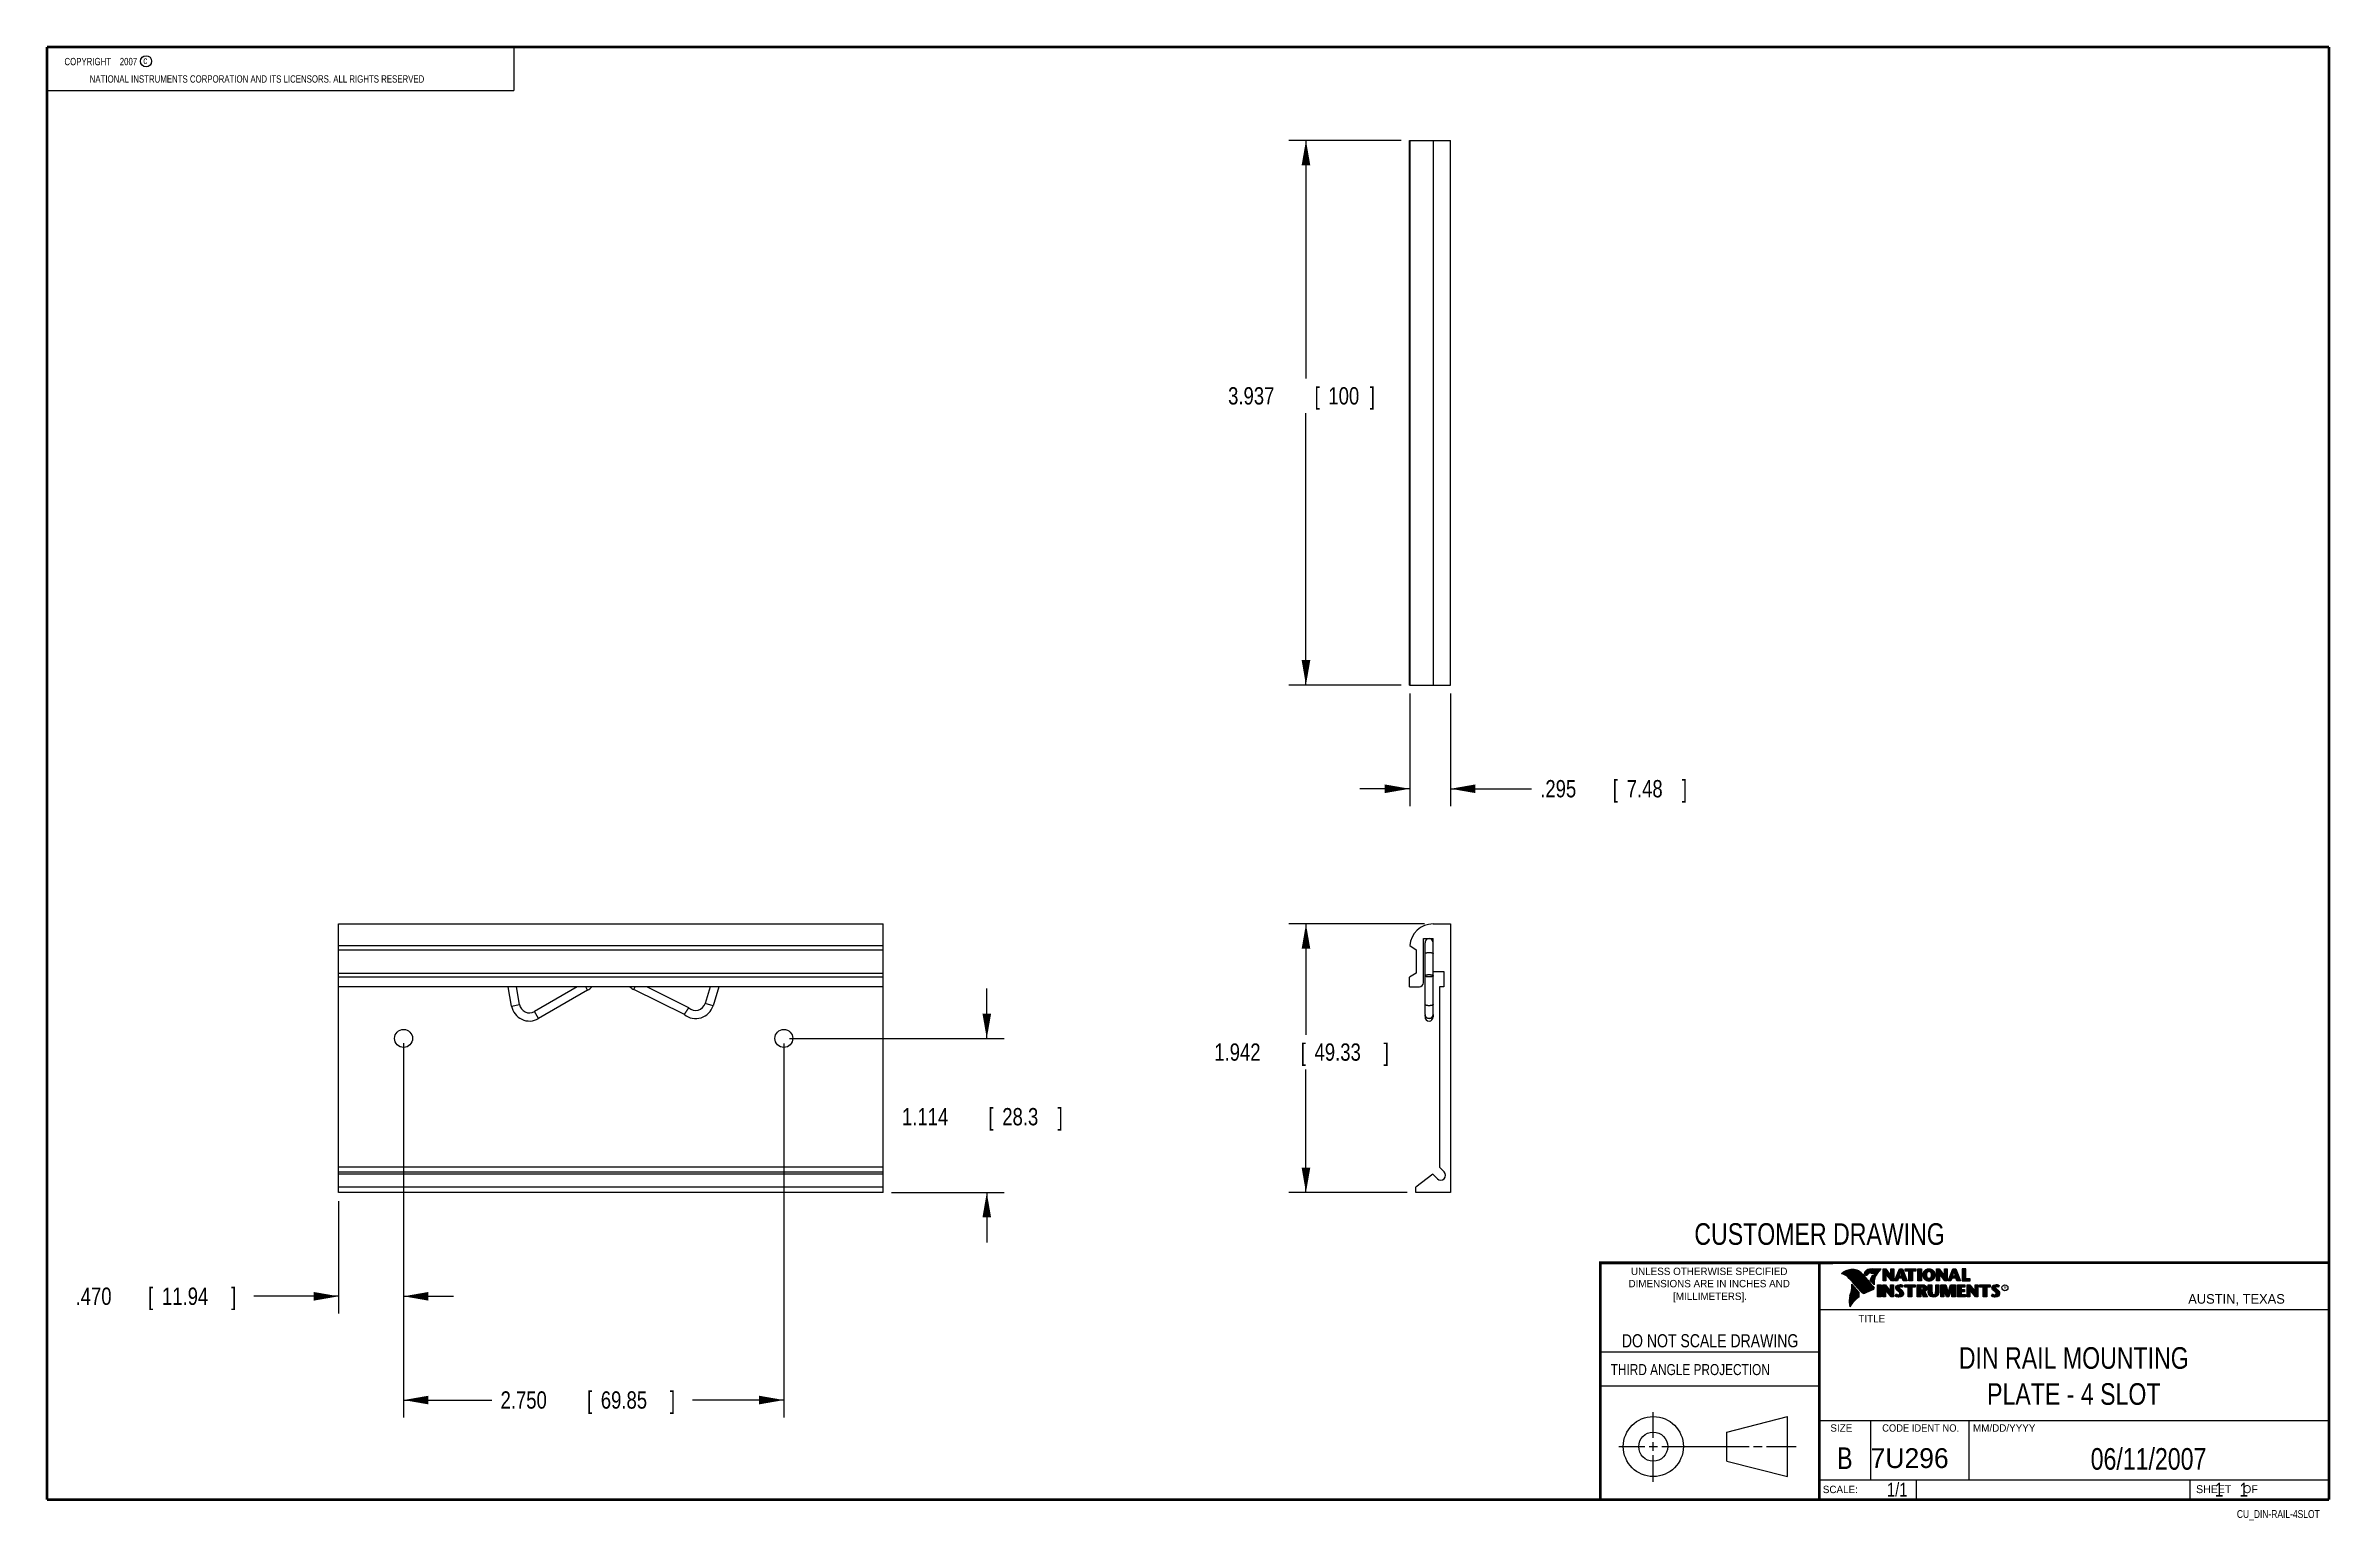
# Model space of a CAD drawing. Header units: inches. Extents: x 0.2 to 16.8, y 0.1 to 10.8.
import ezdxf
from ezdxf.enums import TextEntityAlignment as Align

# ---------------------------------------------------------------- set-up
doc = ezdxf.new("R2010")
doc.units = ezdxf.units.IN
doc.header["$LTSCALE"] = 0.935
doc.header["$MEASUREMENT"] = 0
doc.layers.get('0').update_dxf_attribs({"linetype": 'CONTINUOUS'})
doc.layers.add('DIMENSIONS', color=7, linetype='CONTINUOUS')
doc.styles.get("Standard").update_dxf_attribs({"font": 'txt', "width": 0.8})
doc.dimstyles.new('DIMSTYLE_1', dxfattribs={"dimtxt": 0.125, "dimasz": 0.18, "dimexe": 0.18, "dimexo": 0.0625, "dimgap": 0.09, "dimtad": 0, "dimtih": 1, "dimtoh": 1, "dimdec": 3, "dimzin": 4, "dimdsep": 46, "dimtxsty": 'STANDARD', "dimblk": '_FILLED', "dimblk1": '_FILLED', "dimblk2": '_FILLED', "dimcen": 0.09, "dimadec": 0, "dimazin": 0, "dimtp": 0.01, "dimtm": 0.01, "dimtfac": 1, "dimtdec": 3, "dimtofl": 0, "dimtmove": 0, "dimatfit": 3, "dimldrblk": '_FILLED', "dimfxl": 1, "dimtolj": 1, "dimtzin": 4, "dimarcsym": 0})

msp = doc.modelspace()

# ---------------------------------------------------------------- texts
at = {"color": 2, "linetype": 'CONTINUOUS', "width": 0.8}
for s, height, p in [('c', 0.053, (0.946, 10.6363)), ('NATIONAL INSTRUMENTS CORPORATION AND ITS LICENSORS. ALL RIGHTS RESERVED', 0.053, (0.5583, 10.5016)), ('THIRD ANGLE PROJECTION', 0.08, (11.5564, 1.1584))]:
    msp.add_text(s, height=height, dxfattribs=at).set_placement(p)
at = {"color": 7, "linetype": 'CONTINUOUS', "width": 0.8}
for s, height, p in [('CUSTOMER DRAWING', 0.15625, (13.0668, 2.1001)), ('DO NOT SCALE DRAWING', 0.095, (12.2754, 1.3592)), ('B', 0.1562, (13.2497, 0.4798))]:
    msp.add_text(s, height=height, dxfattribs=at).set_placement(p, align=Align.CENTER)
at = {"color": 2, "linetype": 'CONTINUOUS'}
for s, p in [('DIMENSIONS ARE IN INCHES AND', (12.2688, 1.7933)), ('UNLESS OTHERWISE SPECIFIED', (12.2688, 1.8819)), ('[MILLIMETERS].', (12.2746, 1.7015))]:
    msp.add_text(s, height=0.053254, dxfattribs=at).set_placement(p, align=Align.CENTER)
for s, height, p in [('R', 0.0217, (14.3971, 1.7782)), ('AUSTIN, TEXAS', 0.069617, (15.7327, 1.6745)), ('TITLE', 0.05325, (13.3474, 1.5397)), ('SIZE', 0.05325, (13.1451, 0.7494)), ('MM/DD/YYYY', 0.05325, (14.1765, 0.7494)), ('SCALE:', 0.05325, (13.0904, 0.3053)), ('SHEET    OF', 0.057262, (15.7892, 0.3052))]:
    msp.add_text(s, height=height, dxfattribs=at).set_placement(p)
at = {"color": 2, "linetype": 'CONTINUOUS', "width": 0.95}
msp.add_text('CODE IDENT NO.', height=0.053254, dxfattribs=at).set_placement((13.7978, 0.7494), align=Align.CENTER)
at = {"color": 7, "linetype": 'CONTINUOUS'}
msp.add_text('7U296', height=0.14316, dxfattribs=at).set_placement((13.4363, 0.4866))
at = {"color": 7, "linetype": 'CONTINUOUS', "width": 0.8}
msp.add_text('1/1', height=0.1, dxfattribs=at).set_placement((13.7025, 0.2805), align=Align.RIGHT)
at = {"color": 2, "linetype": 'CONTINUOUS', "width": 0.8}
msp.add_text('CU_DIN-RAIL-4SLOT', height=0.057262, dxfattribs=at).set_placement((16.6837, 0.1254), align=Align.RIGHT)
at = {"color": 2, "linetype": 'CONTINUOUS', "insert": (0.3125, 10.6805), "char_height": 0.053, "width": 0.8904, "attachment_point": 1}
msp.add_mtext('    COPYRIGHT    2007', dxfattribs=at)
at = {"color": 7, "linetype": 'CONTINUOUS'}
for s, insert, char_height, width, attachment_point in [('DIN RAIL MOUNTING\\PPLATE - 4 SLOT', (14.9051, 1.3603), 0.15625, 2.125, 2), ('06/11/2007 ', (15.4455, 0.6307), 0.15625, 1.375, 2), ('    1    1', (15.8075, 0.3805), 0.1, 0.8, 1)]:
    msp.add_mtext(s, dxfattribs=dict(at, insert=insert, char_height=char_height, width=width, attachment_point=attachment_point))

# ---------------------------------------------------------------- blocks, each defined once
blk = doc.blocks.new('_FILLED')
at = {"color": 0, "linetype": 'BYBLOCK'}
blk.add_solid([(0, 0), (-1, 0.174), (-1, -0.174)], dxfattribs=at)
blk = doc.blocks.new('*D0')
at = {"layer": 'DIMENSIONS', "color": 2, "linetype": 'CONTINUOUS'}
for p, q in [((2.828, 3.558), (2.828, 0.853)), ((5.578, 3.556), (5.578, 0.853)), ((2.828, 0.978), (3.467, 0.978)), ((5.578, 0.978), (4.917, 0.978))]:
    blk.add_line(p, q, dxfattribs=at)
at = {"layer": 'DIMENSIONS', "color": 2, "linetype": 'CONTINUOUS', "xscale": 0.18, "yscale": 0.18, "zscale": 0.18, "rotation": 180}
blk.add_blockref('_FILLED', (2.828, 0.978), dxfattribs=at)
at = {"layer": 'DIMENSIONS', "color": 2, "linetype": 'CONTINUOUS', "xscale": 0.18, "yscale": 0.18, "zscale": 0.18}
blk.add_blockref('_FILLED', (5.578, 0.978), dxfattribs=at)
at = {"layer": 'DIMENSIONS', "color": 2, "linetype": 'CONTINUOUS', "width": 0.8}
for s, p in [('2.750', (3.529, 0.916)), ('[', (4.154, 0.916)), ('69.85', (4.254, 0.916)), (']', (4.754, 0.916))]:
    blk.add_text(s, height=0.125, dxfattribs=at).set_placement(p)
blk = doc.blocks.new('*D1')
at = {"layer": 'DIMENSIONS', "color": 2, "linetype": 'CONTINUOUS'}
for p, q in [((2.828, 3.465), (2.828, 1.603)), ((2.358, 2.416), (2.358, 1.603)), ((2.358, 1.728), (1.744, 1.728)), ((2.828, 1.728), (3.188, 1.728))]:
    blk.add_line(p, q, dxfattribs=at)
at = {"layer": 'DIMENSIONS', "color": 2, "linetype": 'CONTINUOUS', "xscale": 0.18, "yscale": 0.18, "zscale": 0.18}
blk.add_blockref('_FILLED', (2.358, 1.728), dxfattribs=at)
at = {"layer": 'DIMENSIONS', "color": 2, "linetype": 'CONTINUOUS', "xscale": 0.18, "yscale": 0.18, "zscale": 0.18, "rotation": 180}
blk.add_blockref('_FILLED', (2.828, 1.728), dxfattribs=at)
at = {"layer": 'DIMENSIONS', "color": 2, "linetype": 'CONTINUOUS', "width": 0.8}
for s, p in [('.470', (0.456, 1.666)), ('[', (0.981, 1.666)), ('11.94', (1.081, 1.666)), (']', (1.581, 1.666))]:
    blk.add_text(s, height=0.125, dxfattribs=at).set_placement(p)
blk = doc.blocks.new('*D2')
at = {"layer": 'DIMENSIONS', "color": 2, "linetype": 'CONTINUOUS'}
for p, q in [((7.045, 3.592), (7.045, 3.952)), ((5.619, 3.592), (7.17, 3.592)), ((6.357, 2.478), (7.17, 2.478)), ((7.045, 2.478), (7.045, 2.118))]:
    blk.add_line(p, q, dxfattribs=at)
at = {"layer": 'DIMENSIONS', "color": 2, "linetype": 'CONTINUOUS', "xscale": 0.18, "yscale": 0.18, "zscale": 0.18}
for p, rotation in [((7.045, 3.592), 270), ((7.045, 2.478), 90)]:
    blk.add_blockref('_FILLED', p, dxfattribs=dict(at, rotation=rotation))
at = {"layer": 'DIMENSIONS', "color": 2, "linetype": 'CONTINUOUS', "width": 0.8}
for s, p in [('1.114', (6.432, 2.964)), ('[', (7.057, 2.964)), ('28.3', (7.157, 2.964)), (']', (7.557, 2.964))]:
    blk.add_text(s, height=0.125, dxfattribs=at).set_placement(p)
blk = doc.blocks.new('*D3')
at = {"layer": 'DIMENSIONS', "color": 2, "linetype": 'CONTINUOUS'}
for p, q in [((10.103, 6.085), (10.103, 5.272)), ((10.398, 6.085), (10.398, 5.272)), ((10.103, 5.397), (9.743, 5.397)), ((10.398, 5.397), (10.984, 5.397))]:
    blk.add_line(p, q, dxfattribs=at)
at = {"layer": 'DIMENSIONS', "color": 2, "linetype": 'CONTINUOUS', "xscale": 0.18, "yscale": 0.18, "zscale": 0.18}
blk.add_blockref('_FILLED', (10.103, 5.397), dxfattribs=at)
at = {"layer": 'DIMENSIONS', "color": 2, "linetype": 'CONTINUOUS', "xscale": 0.18, "yscale": 0.18, "zscale": 0.18, "rotation": 180}
blk.add_blockref('_FILLED', (10.398, 5.397), dxfattribs=at)
at = {"layer": 'DIMENSIONS', "color": 2, "linetype": 'CONTINUOUS', "width": 0.8}
for s, p in [('.295', (11.047, 5.335)), ('[', (11.572, 5.335)), ('7.48', (11.672, 5.335)), (']', (12.072, 5.335))]:
    blk.add_text(s, height=0.125, dxfattribs=at).set_placement(p)
blk = doc.blocks.new('*D4')
at = {"layer": 'DIMENSIONS', "color": 2, "linetype": 'CONTINUOUS'}
for p, q in [((10.041, 10.084), (9.228, 10.084)), ((9.353, 10.084), (9.353, 8.363)), ((9.353, 6.147), (9.353, 8.113)), ((10.041, 6.147), (9.228, 6.147))]:
    blk.add_line(p, q, dxfattribs=at)
at = {"layer": 'DIMENSIONS', "color": 2, "linetype": 'CONTINUOUS', "xscale": 0.18, "yscale": 0.18, "zscale": 0.18}
for p, rotation in [((9.353, 10.084), 90), ((9.353, 6.147), 270)]:
    blk.add_blockref('_FILLED', p, dxfattribs=dict(at, rotation=rotation))
at = {"layer": 'DIMENSIONS', "color": 2, "linetype": 'CONTINUOUS', "width": 0.8}
for s, p in [('3.937', (8.79, 8.175)), ('[', (9.415, 8.175)), ('100', (9.515, 8.175)), (']', (9.815, 8.175))]:
    blk.add_text(s, height=0.125, dxfattribs=at).set_placement(p)
blk = doc.blocks.new('*D5')
at = {"layer": 'DIMENSIONS', "color": 2, "linetype": 'CONTINUOUS'}
for p, q in [((10.21, 4.42), (9.228, 4.42)), ((9.353, 4.42), (9.353, 3.618)), ((9.353, 2.478), (9.353, 3.368)), ((10.085, 2.478), (9.228, 2.478))]:
    blk.add_line(p, q, dxfattribs=at)
at = {"layer": 'DIMENSIONS', "color": 2, "linetype": 'CONTINUOUS', "xscale": 0.18, "yscale": 0.18, "zscale": 0.18}
for p, rotation in [((9.353, 4.42), 90), ((9.353, 2.478), 270)]:
    blk.add_blockref('_FILLED', p, dxfattribs=dict(at, rotation=rotation))
at = {"layer": 'DIMENSIONS', "color": 2, "linetype": 'CONTINUOUS', "width": 0.8}
for s, p in [('1.942', (8.69, 3.431)), ('[', (9.315, 3.431)), ('49.33', (9.415, 3.431)), (']', (9.915, 3.431))]:
    blk.add_text(s, height=0.125, dxfattribs=at).set_placement(p)

# ---------------------------------------------------------------- dimensions: what is measured, and where the dimension line sits
at = {"layer": 'DIMENSIONS', "color": 2, "linetype": 'CONTINUOUS'}
for base, p1, p2, angle, picture, middle in [((9.3528, 6.147), (10.0408, 10.084), (10.0408, 6.147), 270, '*D4', (9.3528, 8.2379)), ((9.3528, 4.4201), (10.0853, 2.4781), (10.2103, 4.4201), 90, '*D5', (9.3528, 3.4931)), ((7.0446, 3.5921), (6.3571, 2.4781), (5.6188, 3.5921), 90, '*D2', (7.0446, 3.0266))]:
    dim = msp.add_linear_dim(base=base, p1=p1, p2=p2, angle=angle, dimstyle='DIMSTYLE_1', dxfattribs=at)
    dim.commit()
    dim.dimension.update_dxf_attribs({"geometry": picture, "text_midpoint": middle, "dimtype": 160})
for base, p1, p2, picture, middle in [((10.39779, 5.39704), (10.10327, 6.08454), (10.39779, 6.08454), '*D3', (11.60934, 5.39704)), ((5.5776, 0.9781), (2.8276, 3.5585), (5.5776, 3.5558), '*D0', (4.1917, 0.9781)), ((2.8276, 1.7281), (2.3576, 2.4161), (2.8276, 3.4646), '*D1', (1.0688, 1.7281))]:
    dim = msp.add_linear_dim(base=base, p1=p1, p2=p2, dimstyle='DIMSTYLE_1', dxfattribs=at)
    dim.commit()
    dim.dimension.update_dxf_attribs({"geometry": picture, "text_midpoint": middle, "dimtype": 160})

# ---------------------------------------------------------------- linework, layer by layer
at = {"color": 2, "linetype": 'CONTINUOUS'}
for p, q in [((0.25, 10.7586), (3.625, 10.7586)), ((0.25, 10.7586), (0.25, 10.4456)), ((3.625, 10.7586), (3.625, 10.4456)), ((0.25, 10.4456), (3.625, 10.4456)), ((13.0652, 1.9695), (16.745, 1.9695)), ((13.0652, 1.9695), (13.0652, 0.2605)), ((13.2311, 1.8934), (13.2311, 1.8949)), ((13.2347, 1.8921), (13.2347, 1.8972)), ((13.2382, 1.8907), (13.2382, 1.8994)), ((13.2418, 1.8892), (13.2418, 1.9015)), ((13.2453, 1.8876), (13.2453, 1.9035)), ((13.2489, 1.8858), (13.2489, 1.9054)), ((13.2524, 1.8839), (13.2524, 1.9069)), ((13.256, 1.8818), (13.256, 1.9084)), ((13.2596, 1.8796), (13.2596, 1.9098)), ((13.2631, 1.8772), (13.2631, 1.9111)), ((13.2667, 1.8747), (13.2667, 1.9124)), ((13.2702, 1.872), (13.2702, 1.9135)), ((13.2738, 1.869), (13.2738, 1.9146)), ((13.2773, 1.8658), (13.2773, 1.9155)), ((13.2809, 1.8624), (13.2809, 1.9164)), ((13.2844, 1.8587), (13.2844, 1.9173)), ((13.288, 1.8549), (13.288, 1.9181)), ((13.2915, 1.851), (13.2915, 1.9188)), ((13.2951, 1.8471), (13.2951, 1.9194)), ((13.2987, 1.8431), (13.2987, 1.9198)), ((13.3022, 1.8391), (13.3022, 1.92)), ((13.3058, 1.8351), (13.3058, 1.9201)), ((13.3093, 1.8311), (13.3093, 1.9201)), ((13.3129, 1.827), (13.3129, 1.9199)), ((13.3164, 1.8229), (13.3164, 1.9196)), ((13.32, 1.8188), (13.32, 1.9192)), ((13.3235, 1.8146), (13.3235, 1.9186)), ((13.3271, 1.8104), (13.3271, 1.9179)), ((13.3306, 1.8062), (13.3306, 1.9172)), ((13.3342, 1.802), (13.3342, 1.9163)), ((13.3378, 1.7978), (13.3378, 1.9151)), ((13.3413, 1.7937), (13.3413, 1.9138)), ((13.3449, 1.7897), (13.3449, 1.9122)), ((13.3484, 1.7856), (13.3484, 1.9103)), ((13.352, 1.7817), (13.352, 1.9081)), ((13.3555, 1.7778), (13.3555, 1.9055)), ((13.3591, 1.7739), (13.3591, 1.9026)), ((13.3626, 1.7701), (13.3626, 1.8991)), ((13.3662, 1.7663), (13.3662, 1.8952)), ((13.3697, 1.7625), (13.3697, 1.8915)), ((13.3733, 1.7588), (13.3733, 1.8878)), ((13.3769, 1.7556), (13.3769, 1.8841)), ((13.3804, 1.7529), (13.3804, 1.8803)), ((13.384, 1.7512), (13.384, 1.8766)), ((13.3875, 1.7509), (13.3875, 1.8728)), ((13.4022, 1.878), (13.3901, 1.8922)), ((13.3911, 1.7518), (13.3911, 1.8691)), ((13.4029, 1.881), (13.3927, 1.893)), ((13.3946, 1.8908), (13.3946, 1.8999)), ((13.3946, 1.7533), (13.3946, 1.8653)), ((13.3982, 1.8866), (13.3982, 1.9062)), ((13.3982, 1.7548), (13.3982, 1.8615)), ((13.4017, 1.8824), (13.4017, 1.9101)), ((13.4017, 1.7563), (13.4017, 1.8574)), ((13.4053, 1.8823), (13.4053, 1.9129)), ((13.4053, 1.7578), (13.4053, 1.8531)), ((13.4088, 1.8844), (13.4088, 1.915)), ((13.4088, 1.7593), (13.4088, 1.8488)), ((13.4124, 1.887), (13.4124, 1.9167)), ((13.4124, 1.7609), (13.4124, 1.8445)), ((13.4159, 1.89), (13.4159, 1.9182)), ((13.4159, 1.7625), (13.4159, 1.8402)), ((13.4195, 1.8937), (13.4195, 1.9193)), ((13.4195, 1.7641), (13.4195, 1.8359)), ((13.4231, 1.8964), (13.4231, 1.9203)), ((13.4231, 1.7657), (13.4231, 1.8316)), ((13.4266, 1.8982), (13.4266, 1.9209)), ((13.4266, 1.7674), (13.4266, 1.8273)), ((13.4302, 1.8995), (13.4302, 1.9214)), ((13.4302, 1.7691), (13.4302, 1.823)), ((13.4414, 1.8328), (13.4319, 1.8437)), ((13.4337, 1.8997), (13.4337, 1.922)), ((13.4337, 1.7708), (13.4337, 1.8187)), ((13.4433, 1.8344), (13.4349, 1.844)), ((13.4373, 1.8991), (13.4373, 1.9224)), ((13.4373, 1.8413), (13.4373, 1.8491)), ((13.4408, 1.898), (13.4408, 1.9228)), ((13.4408, 1.8372), (13.4408, 1.8572)), ((13.4444, 1.8972), (13.4444, 1.9231)), ((13.4444, 1.8331), (13.4444, 1.8665)), ((13.4479, 1.8969), (13.4479, 1.9234)), ((13.4479, 1.8288), (13.4479, 1.873)), ((13.4515, 1.8966), (13.4515, 1.9236)), ((13.4515, 1.8247), (13.4515, 1.8764)), ((13.4529, 1.9261), (13.5132, 1.9271)), ((13.453, 1.9236), (13.5067, 1.9245)), ((13.455, 1.8965), (13.455, 1.9237)), ((13.455, 1.8207), (13.455, 1.878)), ((13.4586, 1.8964), (13.4586, 1.9237)), ((13.4586, 1.8303), (13.4586, 1.879)), ((13.4622, 1.8957), (13.4622, 1.9238)), ((13.4622, 1.8535), (13.4622, 1.8795)), ((13.4657, 1.8935), (13.4657, 1.9238)), ((13.4657, 1.8636), (13.4657, 1.8798)), ((13.4693, 1.872), (13.4693, 1.9239)), ((13.4728, 1.8794), (13.4728, 1.9239)), ((13.4764, 1.8859), (13.4764, 1.924)), ((13.4799, 1.8919), (13.4799, 1.924)), ((13.4835, 1.8973), (13.4835, 1.9241)), ((13.487, 1.9023), (13.487, 1.9242)), ((13.4906, 1.9069), (13.4906, 1.9242)), ((13.4941, 1.9112), (13.4941, 1.9243)), ((13.4977, 1.9153), (13.4977, 1.9243)), ((13.5013, 1.9191), (13.5013, 1.9244)), ((13.5261, 1.9263), (13.5451, 1.9263)), ((13.5261, 1.839), (13.5261, 1.9263)), ((13.5466, 1.839), (13.5261, 1.839)), ((13.5286, 1.9237), (13.5439, 1.9237)), ((13.5286, 1.8415), (13.5286, 1.9237)), ((13.5441, 1.8415), (13.5286, 1.8415)), ((13.5332, 1.8415), (13.5332, 1.9237)), ((13.5367, 1.8415), (13.5367, 1.9237)), ((13.5402, 1.8415), (13.5402, 1.9237)), ((13.5441, 1.8976), (13.5437, 1.9237)), ((13.5439, 1.9237), (13.5854, 1.869)), ((13.5873, 1.8415), (13.5441, 1.8976)), ((13.5441, 1.8976), (13.5441, 1.8415)), ((13.5451, 1.9263), (13.5829, 1.8765)), ((13.586, 1.839), (13.5466, 1.8902)), ((13.5466, 1.8902), (13.5466, 1.839)), ((13.5471, 1.8936), (13.5471, 1.9194)), ((13.5506, 1.8891), (13.5506, 1.9149)), ((13.5541, 1.8846), (13.5541, 1.9103)), ((13.5576, 1.8801), (13.5576, 1.9057)), ((13.561, 1.8756), (13.561, 1.9011)), ((13.5645, 1.8711), (13.5645, 1.8965)), ((13.568, 1.8665), (13.568, 1.8919)), ((13.5715, 1.862), (13.5715, 1.8874)), ((13.575, 1.8575), (13.575, 1.8828)), ((13.5784, 1.853), (13.5784, 1.8782)), ((13.5819, 1.8485), (13.5819, 1.8736)), ((13.5829, 1.9263), (13.6036, 1.9263)), ((13.5829, 1.8765), (13.5829, 1.9263)), ((13.5854, 1.9237), (13.6011, 1.9237)), ((13.5854, 1.869), (13.5854, 1.9237)), ((13.5854, 1.844), (13.5854, 1.869)), ((13.6036, 1.839), (13.586, 1.839)), ((13.6011, 1.8415), (13.5873, 1.8415)), ((13.5889, 1.8415), (13.5889, 1.9237)), ((13.5923, 1.8415), (13.5923, 1.9237)), ((13.5958, 1.8415), (13.5958, 1.9237)), ((13.5993, 1.8415), (13.5993, 1.9237)), ((13.6011, 1.9237), (13.6011, 1.8415)), ((13.6036, 1.9263), (13.6036, 1.839)), ((13.6088, 1.839), (13.6444, 1.9262)), ((13.6294, 1.839), (13.6088, 1.839)), ((13.6125, 1.8415), (13.6461, 1.9237)), ((13.6277, 1.8415), (13.6125, 1.8415)), ((13.6167, 1.8415), (13.6167, 1.8516)), ((13.6201, 1.8415), (13.6201, 1.8601)), ((13.6236, 1.8415), (13.6236, 1.8686)), ((13.6271, 1.8415), (13.6271, 1.8771)), ((13.6361, 1.8623), (13.6277, 1.8415)), ((13.6378, 1.8598), (13.6294, 1.839)), ((13.6306, 1.8486), (13.6306, 1.8857)), ((13.634, 1.8573), (13.634, 1.8942)), ((13.6665, 1.8623), (13.6361, 1.8623)), ((13.6375, 1.8623), (13.6375, 1.9027)), ((13.6647, 1.8598), (13.6378, 1.8598)), ((13.6388, 1.8711), (13.65, 1.9073)), ((13.6639, 1.8711), (13.6388, 1.8711)), ((13.641, 1.8781), (13.641, 1.9112)), ((13.641, 1.8623), (13.641, 1.8711)), ((13.6423, 1.8736), (13.6519, 1.9048)), ((13.6606, 1.8736), (13.6423, 1.8736)), ((13.6444, 1.9262), (13.6664, 1.9262)), ((13.6445, 1.8893), (13.6445, 1.9197)), ((13.6445, 1.8623), (13.6445, 1.8711)), ((13.6461, 1.9237), (13.6647, 1.9237)), ((13.6479, 1.9006), (13.6479, 1.9237)), ((13.6479, 1.8623), (13.6479, 1.8711)), ((13.65, 1.9073), (13.6541, 1.9073)), ((13.6514, 1.9073), (13.6514, 1.9237)), ((13.6514, 1.8623), (13.6514, 1.8711)), ((13.6519, 1.9048), (13.6521, 1.9048)), ((13.6521, 1.9048), (13.6606, 1.8736)), ((13.6541, 1.9073), (13.6639, 1.8711)), ((13.6549, 1.9043), (13.6549, 1.9237)), ((13.6549, 1.8623), (13.6549, 1.8711)), ((13.6584, 1.8915), (13.6584, 1.9237)), ((13.6584, 1.8623), (13.6584, 1.8711)), ((13.6618, 1.8787), (13.6618, 1.9237)), ((13.6618, 1.8623), (13.6618, 1.8711)), ((13.6647, 1.9237), (13.6959, 1.8415)), ((13.6717, 1.839), (13.6647, 1.8598)), ((13.6653, 1.8623), (13.6653, 1.922)), ((13.6664, 1.9262), (13.6995, 1.839)), ((13.6735, 1.8415), (13.6665, 1.8623)), ((13.6688, 1.8555), (13.6688, 1.9128)), ((13.6995, 1.839), (13.6717, 1.839)), ((13.6723, 1.8452), (13.6723, 1.9037)), ((13.6959, 1.8415), (13.6735, 1.8415)), ((13.6757, 1.8415), (13.6757, 1.8945)), ((13.6792, 1.8415), (13.6792, 1.8854)), ((13.6827, 1.8415), (13.6827, 1.8762)), ((13.6862, 1.8415), (13.6862, 1.8671)), ((13.6866, 1.9262), (13.7634, 1.9262)), ((13.6866, 1.9099), (13.6866, 1.9262)), ((13.7118, 1.9099), (13.6866, 1.9099)), ((13.6891, 1.9237), (13.7609, 1.9237)), ((13.6891, 1.9125), (13.6891, 1.9237)), ((13.7143, 1.9125), (13.6891, 1.9125)), ((13.6896, 1.8415), (13.6896, 1.8579)), ((13.6931, 1.9125), (13.6931, 1.9237)), ((13.6931, 1.8415), (13.6931, 1.8488)), ((13.6966, 1.9125), (13.6966, 1.9237)), ((13.7001, 1.9125), (13.7001, 1.9237)), ((13.7035, 1.9125), (13.7035, 1.9237)), ((13.707, 1.9125), (13.707, 1.9237)), ((13.7105, 1.9125), (13.7105, 1.9237)), ((13.7118, 1.839), (13.7118, 1.9099)), ((13.7382, 1.839), (13.7118, 1.839)), ((13.7143, 1.9125), (13.714, 1.9237)), ((13.7143, 1.8415), (13.7143, 1.9125)), ((13.7357, 1.8415), (13.7143, 1.8415)), ((13.7174, 1.8415), (13.7174, 1.9237)), ((13.7209, 1.8415), (13.7209, 1.9237)), ((13.7244, 1.8415), (13.7244, 1.9237)), ((13.7279, 1.8415), (13.7279, 1.9237)), ((13.7313, 1.8415), (13.7313, 1.9237)), ((13.7357, 1.9125), (13.7348, 1.9237)), ((13.7609, 1.9125), (13.7357, 1.9125)), ((13.7357, 1.9125), (13.7357, 1.8415)), ((13.7634, 1.9099), (13.7382, 1.9099)), ((13.7382, 1.9099), (13.7382, 1.839)), ((13.7383, 1.9125), (13.7383, 1.9237)), ((13.7418, 1.9125), (13.7418, 1.9237)), ((13.7452, 1.9125), (13.7452, 1.9237)), ((13.7487, 1.9125), (13.7487, 1.9237)), ((13.7522, 1.9125), (13.7522, 1.9237)), ((13.7557, 1.9125), (13.7557, 1.9237)), ((13.7591, 1.9125), (13.7591, 1.9237)), ((13.7609, 1.9237), (13.7609, 1.9125)), ((13.7634, 1.9262), (13.7634, 1.9099)), ((13.7768, 1.9262), (13.8031, 1.9262)), ((13.7768, 1.839), (13.7768, 1.9262)), ((13.8031, 1.839), (13.7768, 1.839)), ((13.7794, 1.9237), (13.8006, 1.9237)), ((13.7794, 1.8415), (13.7794, 1.9237)), ((13.8006, 1.8415), (13.7794, 1.8415)), ((13.7835, 1.8415), (13.7835, 1.9237)), ((13.787, 1.8415), (13.787, 1.9237)), ((13.7904, 1.8415), (13.7904, 1.9237)), ((13.7939, 1.8415), (13.7939, 1.9237)), ((13.7974, 1.8415), (13.7974, 1.9237)), ((13.8006, 1.9237), (13.8006, 1.8415)), ((13.8031, 1.9262), (13.8031, 1.839)), ((13.8154, 1.8853), (13.8155, 1.8871)), ((13.8154, 1.8834), (13.8154, 1.8853)), ((13.8154, 1.8816), (13.8154, 1.8834)), ((13.8155, 1.8797), (13.8154, 1.8816)), ((13.8155, 1.8871), (13.8157, 1.8889)), ((13.8157, 1.8779), (13.8155, 1.8797)), ((13.8157, 1.8889), (13.8159, 1.8907)), ((13.8159, 1.876), (13.8157, 1.8779)), ((13.8159, 1.8907), (13.8161, 1.8924)), ((13.8162, 1.8742), (13.8159, 1.876)), ((13.8161, 1.8924), (13.8165, 1.8941)), ((13.8166, 1.8724), (13.8162, 1.8742)), ((13.8165, 1.8941), (13.8169, 1.8958)), ((13.817, 1.8706), (13.8166, 1.8724)), ((13.8169, 1.8958), (13.8174, 1.8975)), ((13.8174, 1.8689), (13.817, 1.8706)), ((13.8174, 1.8975), (13.8179, 1.8991)), ((13.8179, 1.8672), (13.8174, 1.8689)), ((13.8179, 1.8991), (13.8185, 1.9006)), ((13.8179, 1.8852), (13.818, 1.8869)), ((13.8179, 1.8834), (13.8179, 1.8852)), ((13.818, 1.8817), (13.8179, 1.8834)), ((13.8185, 1.8655), (13.8179, 1.8672)), ((13.818, 1.8869), (13.8182, 1.8886)), ((13.8181, 1.8799), (13.818, 1.8817)), ((13.8182, 1.8781), (13.8181, 1.8799)), ((13.8182, 1.8886), (13.8184, 1.8903)), ((13.8184, 1.8764), (13.8182, 1.8781)), ((13.8184, 1.8903), (13.8186, 1.892)), ((13.8187, 1.8746), (13.8184, 1.8764)), ((13.8185, 1.9006), (13.8191, 1.9021)), ((13.8191, 1.8639), (13.8185, 1.8655)), ((13.8186, 1.892), (13.819, 1.8936)), ((13.8191, 1.8729), (13.8187, 1.8746)), ((13.819, 1.8936), (13.8193, 1.8952)), ((13.8191, 1.9021), (13.8198, 1.9036)), ((13.8194, 1.8712), (13.8191, 1.8729)), ((13.8198, 1.8623), (13.8191, 1.8639)), ((13.8193, 1.8952), (13.8198, 1.8967)), ((13.8199, 1.8696), (13.8194, 1.8712)), ((13.8198, 1.9036), (13.8206, 1.9051)), ((13.8198, 1.8967), (13.8203, 1.8982)), ((13.8205, 1.8607), (13.8198, 1.8623)), ((13.8204, 1.8679), (13.8199, 1.8696)), ((13.8203, 1.8982), (13.8208, 1.8997)), ((13.8209, 1.8664), (13.8204, 1.8679)), ((13.8213, 1.8592), (13.8205, 1.8607)), ((13.8206, 1.9051), (13.8214, 1.9065)), ((13.8208, 1.8997), (13.8214, 1.9011)), ((13.8209, 1.8664), (13.8208, 1.8997)), ((13.8215, 1.8648), (13.8209, 1.8664)), ((13.8221, 1.8578), (13.8213, 1.8592)), ((13.8214, 1.9065), (13.8223, 1.9079)), ((13.8214, 1.9011), (13.8221, 1.9025)), ((13.8221, 1.8633), (13.8215, 1.8648)), ((13.8221, 1.9025), (13.8228, 1.9038)), ((13.8228, 1.8619), (13.8221, 1.8633)), ((13.823, 1.8563), (13.8221, 1.8578)), ((13.8223, 1.9079), (13.8232, 1.9092)), ((13.8228, 1.9038), (13.8236, 1.9052)), ((13.8235, 1.8604), (13.8228, 1.8619)), ((13.8239, 1.855), (13.823, 1.8563)), ((13.8232, 1.9092), (13.8243, 1.9106)), ((13.8243, 1.8591), (13.8235, 1.8604)), ((13.8236, 1.9052), (13.8244, 1.9065)), ((13.8249, 1.8536), (13.8239, 1.855)), ((13.8243, 1.9106), (13.8253, 1.9119)), ((13.8243, 1.8591), (13.8244, 1.9065)), ((13.8251, 1.8577), (13.8243, 1.8591)), ((13.8244, 1.9065), (13.8253, 1.9077)), ((13.826, 1.8523), (13.8249, 1.8536)), ((13.826, 1.8564), (13.8251, 1.8577)), ((13.8253, 1.9119), (13.8265, 1.9132)), ((13.8253, 1.9077), (13.8262, 1.909)), ((13.8269, 1.8552), (13.826, 1.8564)), ((13.8271, 1.8511), (13.826, 1.8523)), ((13.8262, 1.909), (13.8273, 1.9102)), ((13.8265, 1.9132), (13.8276, 1.9144)), ((13.8279, 1.854), (13.8269, 1.8552)), ((13.8282, 1.8499), (13.8271, 1.8511)), ((13.8273, 1.9102), (13.8283, 1.9114)), ((13.8276, 1.9144), (13.8288, 1.9156)), ((13.8279, 1.854), (13.8283, 1.9114)), ((13.8289, 1.8528), (13.8279, 1.854)), ((13.8294, 1.8487), (13.8282, 1.8499)), ((13.8283, 1.9114), (13.8294, 1.9126)), ((13.8288, 1.9156), (13.8301, 1.9167)), ((13.83, 1.8517), (13.8289, 1.8528)), ((13.8294, 1.9126), (13.8306, 1.9137)), ((13.8306, 1.8476), (13.8294, 1.8487)), ((13.8311, 1.8506), (13.83, 1.8517)), ((13.8301, 1.9167), (13.8314, 1.9178)), ((13.8306, 1.9137), (13.8318, 1.9148)), ((13.8319, 1.8466), (13.8306, 1.8476)), ((13.8311, 1.8506), (13.8318, 1.9148)), ((13.8323, 1.8496), (13.8311, 1.8506)), ((13.8314, 1.9178), (13.8327, 1.9188)), ((13.8318, 1.9148), (13.833, 1.9158)), ((13.8332, 1.8456), (13.8319, 1.8466)), ((13.8335, 1.8486), (13.8323, 1.8496)), ((13.8327, 1.9188), (13.834, 1.9198)), ((13.833, 1.9158), (13.8342, 1.9168)), ((13.8346, 1.8447), (13.8332, 1.8456)), ((13.8347, 1.8477), (13.8335, 1.8486)), ((13.834, 1.9198), (13.8354, 1.9207)), ((13.8342, 1.9168), (13.8355, 1.9177)), ((13.836, 1.8438), (13.8346, 1.8447)), ((13.8347, 1.8477), (13.8355, 1.9177)), ((13.836, 1.8468), (13.8347, 1.8477)), ((13.8354, 1.9207), (13.8368, 1.9215)), ((13.8355, 1.9177), (13.8368, 1.9185)), ((13.8373, 1.846), (13.836, 1.8468)), ((13.8374, 1.843), (13.836, 1.8438)), ((13.8368, 1.9215), (13.8382, 1.9223)), ((13.8368, 1.9185), (13.8381, 1.9193)), ((13.8386, 1.8452), (13.8373, 1.846)), ((13.839, 1.8423), (13.8374, 1.843)), ((13.8381, 1.9193), (13.8394, 1.92)), ((13.8386, 1.8452), (13.8381, 1.9193)), ((13.8382, 1.9223), (13.8397, 1.923)), ((13.84, 1.8445), (13.8386, 1.8452)), ((13.8405, 1.8416), (13.839, 1.8423)), ((13.8394, 1.92), (13.8408, 1.9207)), ((13.8397, 1.923), (13.8412, 1.9237)), ((13.8397, 1.8857), (13.8398, 1.8868)), ((13.8397, 1.8845), (13.8397, 1.8857)), ((13.8397, 1.8833), (13.8397, 1.8845)), ((13.8397, 1.8821), (13.8397, 1.8833)), ((13.8397, 1.8809), (13.8397, 1.8821)), ((13.8398, 1.8796), (13.8397, 1.8809)), ((13.8398, 1.8868), (13.8399, 1.888)), ((13.8399, 1.8784), (13.8398, 1.8796)), ((13.8399, 1.888), (13.84, 1.8891)), ((13.84, 1.8773), (13.8399, 1.8784)), ((13.84, 1.8891), (13.8401, 1.8902)), ((13.8401, 1.8761), (13.84, 1.8773)), ((13.8415, 1.8439), (13.84, 1.8445)), ((13.8401, 1.8902), (13.8402, 1.8913)), ((13.8402, 1.8749), (13.8401, 1.8761)), ((13.8402, 1.8913), (13.8403, 1.8924)), ((13.8404, 1.8738), (13.8402, 1.8749)), ((13.8403, 1.8924), (13.8405, 1.8934)), ((13.8405, 1.8727), (13.8404, 1.8738)), ((13.8405, 1.8934), (13.8407, 1.8944)), ((13.8407, 1.8716), (13.8405, 1.8727)), ((13.8421, 1.8409), (13.8405, 1.8416)), ((13.8407, 1.8944), (13.8409, 1.8954)), ((13.841, 1.8706), (13.8407, 1.8716)), ((13.8408, 1.9207), (13.8422, 1.9213)), ((13.8409, 1.8954), (13.8411, 1.8963)), ((13.8412, 1.8696), (13.841, 1.8706)), ((13.8411, 1.8963), (13.8414, 1.8972)), ((13.8412, 1.9237), (13.8427, 1.9243)), ((13.8414, 1.8686), (13.8412, 1.8696)), ((13.8414, 1.8972), (13.8416, 1.8981)), ((13.8417, 1.8677), (13.8414, 1.8686)), ((13.8415, 1.8439), (13.8417, 1.8678)), ((13.843, 1.8433), (13.8415, 1.8439)), ((13.8416, 1.8981), (13.8419, 1.899)), ((13.842, 1.8667), (13.8417, 1.8677)), ((13.8419, 1.899), (13.8422, 1.8999)), ((13.842, 1.8991), (13.8422, 1.9213)), ((13.8423, 1.8658), (13.842, 1.8667)), ((13.8438, 1.8404), (13.8421, 1.8409)), ((13.8422, 1.9213), (13.8436, 1.9219)), ((13.8422, 1.8999), (13.8426, 1.9007)), ((13.8422, 1.8844), (13.8423, 1.8856)), ((13.8422, 1.8833), (13.8422, 1.8844)), ((13.8422, 1.8821), (13.8422, 1.8833)), ((13.8423, 1.8809), (13.8422, 1.8821)), ((13.8423, 1.8867), (13.8424, 1.8878)), ((13.8423, 1.8856), (13.8423, 1.8867)), ((13.8423, 1.8798), (13.8423, 1.8809)), ((13.8424, 1.8786), (13.8423, 1.8798)), ((13.8427, 1.865), (13.8423, 1.8658)), ((13.8424, 1.8878), (13.8425, 1.8889)), ((13.8425, 1.8775), (13.8424, 1.8786)), ((13.8425, 1.8889), (13.8426, 1.89)), ((13.8426, 1.8764), (13.8425, 1.8775)), ((13.8426, 1.9007), (13.843, 1.9016)), ((13.8426, 1.89), (13.8427, 1.891)), ((13.8427, 1.8753), (13.8426, 1.8764)), ((13.8427, 1.9243), (13.8443, 1.9248)), ((13.8427, 1.891), (13.8428, 1.892)), ((13.8429, 1.8742), (13.8427, 1.8753)), ((13.8431, 1.8641), (13.8427, 1.865)), ((13.8428, 1.892), (13.843, 1.893)), ((13.843, 1.8731), (13.8429, 1.8742)), ((13.843, 1.9016), (13.8434, 1.9024)), ((13.843, 1.893), (13.8432, 1.8939)), ((13.8432, 1.8721), (13.843, 1.8731)), ((13.8445, 1.8428), (13.843, 1.8433)), ((13.8434, 1.8633), (13.8431, 1.8641)), ((13.8432, 1.8939), (13.8434, 1.8948)), ((13.8434, 1.8712), (13.8432, 1.8721)), ((13.8434, 1.9024), (13.8438, 1.9032)), ((13.8434, 1.8948), (13.8436, 1.8957)), ((13.8436, 1.8702), (13.8434, 1.8712)), ((13.8439, 1.8625), (13.8434, 1.8633)), ((13.8436, 1.9219), (13.8451, 1.9224)), ((13.8436, 1.8957), (13.8438, 1.8965)), ((13.8439, 1.8693), (13.8436, 1.8702)), ((13.8438, 1.9032), (13.8443, 1.904)), ((13.8438, 1.8965), (13.844, 1.8974)), ((13.8455, 1.8399), (13.8438, 1.8404)), ((13.8441, 1.8684), (13.8439, 1.8693)), ((13.8443, 1.8617), (13.8439, 1.8625)), ((13.844, 1.8974), (13.8443, 1.8982)), ((13.8444, 1.8676), (13.8441, 1.8684)), ((13.8443, 1.9248), (13.8459, 1.9253)), ((13.8443, 1.904), (13.8447, 1.9047)), ((13.8443, 1.8982), (13.8446, 1.899)), ((13.8448, 1.8609), (13.8443, 1.8617)), ((13.8447, 1.8667), (13.8444, 1.8676)), ((13.8462, 1.8423), (13.8445, 1.8428)), ((13.8446, 1.899), (13.8449, 1.8997)), ((13.8447, 1.9047), (13.8453, 1.9055)), ((13.845, 1.8659), (13.8447, 1.8667)), ((13.8453, 1.8602), (13.8448, 1.8609)), ((13.8449, 1.8997), (13.8453, 1.9005)), ((13.8454, 1.8651), (13.845, 1.8659)), ((13.8451, 1.9224), (13.8466, 1.9229)), ((13.8453, 1.9055), (13.8451, 1.9224)), ((13.8453, 1.9055), (13.8458, 1.9062)), ((13.8453, 1.9005), (13.8456, 1.9012)), ((13.8458, 1.8595), (13.8453, 1.8602)), ((13.8457, 1.8644), (13.8454, 1.8651)), ((13.8473, 1.8395), (13.8455, 1.8399)), ((13.8456, 1.9012), (13.846, 1.902)), ((13.8461, 1.8637), (13.8457, 1.8644)), ((13.8458, 1.9062), (13.8464, 1.9068)), ((13.8464, 1.8588), (13.8458, 1.8595)), ((13.846, 1.8424), (13.8458, 1.8595)), ((13.8459, 1.9253), (13.8476, 1.9257)), ((13.846, 1.902), (13.8464, 1.9027)), ((13.8465, 1.863), (13.8461, 1.8637)), ((13.8478, 1.8419), (13.8462, 1.8423)), ((13.8464, 1.9068), (13.847, 1.9074)), ((13.8464, 1.9027), (13.8468, 1.9033)), ((13.847, 1.8581), (13.8464, 1.8588)), ((13.8469, 1.8623), (13.8465, 1.863)), ((13.8466, 1.9229), (13.8481, 1.9233)), ((13.8468, 1.9033), (13.8473, 1.9039)), ((13.8473, 1.8617), (13.8469, 1.8623)), ((13.847, 1.9074), (13.8477, 1.908)), ((13.8477, 1.8575), (13.847, 1.8581)), ((13.8473, 1.9039), (13.8478, 1.9045)), ((13.8478, 1.8611), (13.8473, 1.8617)), ((13.8491, 1.8391), (13.8473, 1.8395)), ((13.8476, 1.9257), (13.8492, 1.9261)), ((13.8477, 1.908), (13.8483, 1.9086)), ((13.8483, 1.857), (13.8477, 1.8575)), ((13.8478, 1.9045), (13.8482, 1.9051)), ((13.8483, 1.8605), (13.8478, 1.8611)), ((13.8495, 1.8416), (13.8478, 1.8419)), ((13.8481, 1.9233), (13.8497, 1.9236)), ((13.8482, 1.9051), (13.8488, 1.9056)), ((13.8483, 1.9086), (13.849, 1.9091)), ((13.8488, 1.8599), (13.8483, 1.8605)), ((13.849, 1.8564), (13.8483, 1.857)), ((13.8488, 1.9056), (13.8493, 1.9061)), ((13.8494, 1.8594), (13.8488, 1.8599)), ((13.849, 1.9091), (13.8497, 1.9095)), ((13.8498, 1.8559), (13.849, 1.8564)), ((13.8509, 1.8388), (13.8491, 1.8391)), ((13.8492, 1.9261), (13.8509, 1.9264)), ((13.8493, 1.9061), (13.8498, 1.9065)), ((13.8499, 1.8589), (13.8494, 1.8594)), ((13.8495, 1.9094), (13.8495, 1.9236)), ((13.8495, 1.8416), (13.8495, 1.8561)), ((13.8513, 1.8413), (13.8495, 1.8416)), ((13.8497, 1.9236), (13.8513, 1.9239)), ((13.8497, 1.9095), (13.8505, 1.9099)), ((13.8498, 1.9065), (13.8504, 1.9069)), ((13.8505, 1.8555), (13.8498, 1.8559)), ((13.8505, 1.8585), (13.8499, 1.8589)), ((13.8504, 1.9069), (13.851, 1.9073)), ((13.8505, 1.9099), (13.8512, 1.9103)), ((13.8511, 1.8581), (13.8505, 1.8585)), ((13.8513, 1.8551), (13.8505, 1.8555)), ((13.8509, 1.9264), (13.8527, 1.9266)), ((13.8528, 1.8386), (13.8509, 1.8388)), ((13.851, 1.9073), (13.8516, 1.9077)), ((13.8518, 1.8577), (13.8511, 1.8581)), ((13.8512, 1.9103), (13.852, 1.9106)), ((13.8513, 1.9239), (13.853, 1.9241)), ((13.8521, 1.8547), (13.8513, 1.8551)), ((13.853, 1.8411), (13.8513, 1.8413)), ((13.8516, 1.9077), (13.8523, 1.908)), ((13.8524, 1.8574), (13.8518, 1.8577)), ((13.852, 1.9106), (13.8528, 1.9109)), ((13.853, 1.8544), (13.8521, 1.8547)), ((13.8523, 1.908), (13.8529, 1.9083)), ((13.8531, 1.8571), (13.8524, 1.8574)), ((13.8527, 1.9266), (13.8544, 1.9268)), ((13.8528, 1.9109), (13.8536, 1.9111)), ((13.8547, 1.8384), (13.8528, 1.8386)), ((13.8529, 1.9083), (13.8536, 1.9085)), ((13.853, 1.9241), (13.8546, 1.9243)), ((13.853, 1.9109), (13.853, 1.9241)), ((13.8538, 1.8542), (13.853, 1.8544)), ((13.853, 1.8411), (13.853, 1.8544)), ((13.8548, 1.841), (13.853, 1.8411)), ((13.8538, 1.8568), (13.8531, 1.8571)), ((13.8536, 1.9111), (13.8545, 1.9113)), ((13.8536, 1.9085), (13.8543, 1.9087)), ((13.8545, 1.8566), (13.8538, 1.8568)), ((13.8547, 1.854), (13.8538, 1.8542)), ((13.8543, 1.9087), (13.855, 1.9089)), ((13.8544, 1.9268), (13.8561, 1.9269)), ((13.8545, 1.9113), (13.8553, 1.9115)), ((13.8552, 1.8564), (13.8545, 1.8566)), ((13.8546, 1.9243), (13.8563, 1.9244)), ((13.8556, 1.8538), (13.8547, 1.854)), ((13.8565, 1.8384), (13.8547, 1.8384)), ((13.8566, 1.8409), (13.8548, 1.841)), ((13.855, 1.9089), (13.8557, 1.909)), ((13.8559, 1.8563), (13.8552, 1.8564)), ((13.8553, 1.9115), (13.8562, 1.9116)), ((13.8565, 1.8537), (13.8556, 1.8538)), ((13.8557, 1.909), (13.8565, 1.9091)), ((13.8567, 1.8562), (13.8559, 1.8563)), ((13.8561, 1.9269), (13.8579, 1.927)), ((13.8562, 1.9116), (13.8571, 1.9117)), ((13.8563, 1.9244), (13.8579, 1.9245)), ((13.8565, 1.9116), (13.8565, 1.9244)), ((13.8565, 1.9091), (13.8572, 1.9092)), ((13.8574, 1.8537), (13.8565, 1.8537)), ((13.8565, 1.8409), (13.8565, 1.8537)), ((13.8584, 1.8383), (13.8565, 1.8384)), ((13.8584, 1.8408), (13.8566, 1.8409)), ((13.8574, 1.8562), (13.8567, 1.8562)), ((13.8571, 1.9117), (13.858, 1.9117)), ((13.8572, 1.9092), (13.858, 1.9092)), ((13.8582, 1.8562), (13.8574, 1.8562)), ((13.8583, 1.8537), (13.8574, 1.8537)), ((13.8579, 1.927), (13.8596, 1.927)), ((13.8579, 1.9245), (13.8596, 1.9244)), ((13.858, 1.9117), (13.8589, 1.9117)), ((13.858, 1.9092), (13.8587, 1.9091)), ((13.8589, 1.8563), (13.8582, 1.8562)), ((13.8592, 1.8537), (13.8583, 1.8537)), ((13.8601, 1.8409), (13.8584, 1.8408)), ((13.8602, 1.8384), (13.8584, 1.8383)), ((13.8587, 1.9091), (13.8595, 1.9091)), ((13.8589, 1.9117), (13.8598, 1.9116)), ((13.8597, 1.8564), (13.8589, 1.8563)), ((13.8601, 1.8539), (13.8592, 1.8537)), ((13.8595, 1.9091), (13.8602, 1.909)), ((13.8596, 1.927), (13.8614, 1.9269)), ((13.8596, 1.9244), (13.8612, 1.9243)), ((13.8605, 1.8565), (13.8597, 1.8564)), ((13.8598, 1.9116), (13.8607, 1.9114)), ((13.8599, 1.8409), (13.8601, 1.8539)), ((13.861, 1.854), (13.8601, 1.8539)), ((13.8618, 1.841), (13.8601, 1.8409)), ((13.8602, 1.909), (13.861, 1.9088)), ((13.862, 1.8384), (13.8602, 1.8384)), ((13.8612, 1.8567), (13.8605, 1.8565)), ((13.8607, 1.9114), (13.8616, 1.9113)), ((13.861, 1.9114), (13.8612, 1.9243)), ((13.861, 1.9088), (13.8617, 1.9086)), ((13.8619, 1.8542), (13.861, 1.854)), ((13.8612, 1.9243), (13.8628, 1.9242)), ((13.862, 1.8569), (13.8612, 1.8567)), ((13.8614, 1.9269), (13.8631, 1.9267)), ((13.8616, 1.9113), (13.8624, 1.911)), ((13.8617, 1.9086), (13.8624, 1.9084)), ((13.8635, 1.8411), (13.8618, 1.841)), ((13.8627, 1.8545), (13.8619, 1.8542)), ((13.8627, 1.8571), (13.862, 1.8569)), ((13.8638, 1.8386), (13.862, 1.8384)), ((13.8624, 1.911), (13.8632, 1.9108)), ((13.8624, 1.9084), (13.8631, 1.9081)), ((13.8634, 1.8574), (13.8627, 1.8571)), ((13.8636, 1.8547), (13.8627, 1.8545)), ((13.8628, 1.9242), (13.8644, 1.924)), ((13.8631, 1.9267), (13.8648, 1.9265)), ((13.8631, 1.9081), (13.8638, 1.9079)), ((13.8632, 1.9108), (13.864, 1.9105)), ((13.8641, 1.8577), (13.8634, 1.8574)), ((13.8634, 1.8411), (13.8636, 1.8547)), ((13.8652, 1.8413), (13.8635, 1.8411)), ((13.8644, 1.8551), (13.8636, 1.8547)), ((13.8638, 1.9079), (13.8645, 1.9076)), ((13.8656, 1.8388), (13.8638, 1.8386)), ((13.864, 1.9105), (13.8648, 1.9102)), ((13.8647, 1.858), (13.8641, 1.8577)), ((13.8643, 1.9104), (13.8644, 1.924)), ((13.8644, 1.924), (13.8661, 1.9237)), ((13.8652, 1.8554), (13.8644, 1.8551)), ((13.8645, 1.9076), (13.8651, 1.9072)), ((13.8653, 1.8584), (13.8647, 1.858)), ((13.8648, 1.9265), (13.8665, 1.9262)), ((13.8648, 1.9102), (13.8656, 1.9098)), ((13.8651, 1.9072), (13.8657, 1.9069)), ((13.8659, 1.8558), (13.8652, 1.8554)), ((13.8668, 1.8416), (13.8652, 1.8413)), ((13.8659, 1.8588), (13.8653, 1.8584)), ((13.8656, 1.9098), (13.8663, 1.9094)), ((13.8673, 1.8391), (13.8656, 1.8388)), ((13.8657, 1.9069), (13.8662, 1.9065)), ((13.8665, 1.8592), (13.8659, 1.8588)), ((13.8667, 1.8562), (13.8659, 1.8558)), ((13.8661, 1.9237), (13.8676, 1.9233)), ((13.8662, 1.9065), (13.8668, 1.9061)), ((13.8663, 1.9094), (13.867, 1.909)), ((13.8665, 1.9262), (13.8682, 1.9258)), ((13.867, 1.8596), (13.8665, 1.8592)), ((13.8674, 1.8567), (13.8667, 1.8562)), ((13.8668, 1.9061), (13.8673, 1.9056)), ((13.8685, 1.842), (13.8668, 1.8416)), ((13.8669, 1.8416), (13.867, 1.8565)), ((13.867, 1.909), (13.8677, 1.9085)), ((13.8675, 1.8601), (13.867, 1.8596)), ((13.8673, 1.9056), (13.8677, 1.9052)), ((13.869, 1.8395), (13.8673, 1.8391)), ((13.8681, 1.8572), (13.8674, 1.8567)), ((13.8675, 1.9087), (13.8676, 1.9233)), ((13.868, 1.8606), (13.8675, 1.8601)), ((13.8676, 1.9233), (13.8692, 1.9229)), ((13.8677, 1.9085), (13.8683, 1.908)), ((13.8677, 1.9052), (13.8682, 1.9047)), ((13.8684, 1.8612), (13.868, 1.8606)), ((13.8687, 1.8577), (13.8681, 1.8572)), ((13.8682, 1.9258), (13.8699, 1.9254)), ((13.8682, 1.9047), (13.8686, 1.9042)), ((13.8683, 1.908), (13.869, 1.9075)), ((13.8688, 1.8618), (13.8684, 1.8612)), ((13.8701, 1.8424), (13.8685, 1.842)), ((13.8686, 1.9042), (13.869, 1.9037)), ((13.8693, 1.8583), (13.8687, 1.8577)), ((13.8693, 1.8624), (13.8688, 1.8618)), ((13.869, 1.9075), (13.8695, 1.907)), ((13.869, 1.9037), (13.8694, 1.9031)), ((13.8707, 1.8399), (13.869, 1.8395)), ((13.8692, 1.9229), (13.8708, 1.9225)), ((13.8696, 1.8631), (13.8693, 1.8624)), ((13.8699, 1.859), (13.8693, 1.8583)), ((13.8694, 1.9031), (13.8698, 1.9025)), ((13.8695, 1.907), (13.8701, 1.9064)), ((13.87, 1.8638), (13.8696, 1.8631)), ((13.8698, 1.9025), (13.8701, 1.9019)), ((13.8699, 1.9254), (13.8715, 1.9249)), ((13.8704, 1.8596), (13.8699, 1.859)), ((13.8704, 1.8645), (13.87, 1.8638)), ((13.8701, 1.9064), (13.8706, 1.9058)), ((13.8701, 1.9019), (13.8704, 1.9012)), ((13.8716, 1.8428), (13.8701, 1.8424)), ((13.8704, 1.9012), (13.8708, 1.9005)), ((13.8707, 1.8653), (13.8704, 1.8645)), ((13.8709, 1.8603), (13.8704, 1.8596)), ((13.8706, 1.9058), (13.8711, 1.9052)), ((13.871, 1.8661), (13.8707, 1.8653)), ((13.8724, 1.8404), (13.8707, 1.8399)), ((13.8708, 1.9225), (13.8723, 1.922)), ((13.871, 1.9053), (13.8708, 1.9225)), ((13.8708, 1.9005), (13.8711, 1.8998)), ((13.8714, 1.8611), (13.8709, 1.8603)), ((13.8713, 1.8669), (13.871, 1.8661)), ((13.8711, 1.9052), (13.8715, 1.9045)), ((13.8711, 1.8998), (13.8714, 1.899)), ((13.8716, 1.8677), (13.8713, 1.8669)), ((13.8714, 1.899), (13.8717, 1.8981)), ((13.8719, 1.8618), (13.8714, 1.8611)), ((13.8716, 1.8428), (13.8714, 1.8611)), ((13.8715, 1.9249), (13.8732, 1.9243)), ((13.8715, 1.9045), (13.872, 1.9038)), ((13.8719, 1.8686), (13.8716, 1.8677)), ((13.8732, 1.8434), (13.8716, 1.8428)), ((13.8717, 1.8981), (13.8719, 1.8972)), ((13.8719, 1.8972), (13.8722, 1.8963)), ((13.8722, 1.8695), (13.8719, 1.8686)), ((13.8723, 1.8626), (13.8719, 1.8618)), ((13.872, 1.9038), (13.8724, 1.9031)), ((13.8722, 1.8963), (13.8724, 1.8954)), ((13.8724, 1.8704), (13.8722, 1.8695)), ((13.8723, 1.922), (13.8738, 1.9214)), ((13.8727, 1.8634), (13.8723, 1.8626)), ((13.8724, 1.9031), (13.8727, 1.9023)), ((13.8724, 1.8954), (13.8727, 1.8944)), ((13.8727, 1.8713), (13.8724, 1.8704)), ((13.8741, 1.841), (13.8724, 1.8404)), ((13.8727, 1.9023), (13.8731, 1.9015)), ((13.8727, 1.8944), (13.8729, 1.8933)), ((13.8729, 1.8723), (13.8727, 1.8713)), ((13.873, 1.8643), (13.8727, 1.8634)), ((13.8729, 1.8933), (13.8731, 1.8923)), ((13.8731, 1.8733), (13.8729, 1.8723)), ((13.8734, 1.8651), (13.873, 1.8643)), ((13.8731, 1.9015), (13.8734, 1.9007)), ((13.8731, 1.8923), (13.8732, 1.8912)), ((13.8732, 1.8743), (13.8731, 1.8733)), ((13.8732, 1.9243), (13.8748, 1.9237)), ((13.8732, 1.8912), (13.8734, 1.8901)), ((13.8734, 1.8753), (13.8732, 1.8743)), ((13.8747, 1.844), (13.8732, 1.8434)), ((13.8734, 1.9007), (13.8737, 1.8998)), ((13.8734, 1.8901), (13.8735, 1.889)), ((13.8735, 1.8764), (13.8734, 1.8753)), ((13.8737, 1.866), (13.8734, 1.8651)), ((13.8735, 1.889), (13.8736, 1.8878)), ((13.8736, 1.8775), (13.8735, 1.8764)), ((13.8736, 1.8878), (13.8737, 1.8867)), ((13.8737, 1.8786), (13.8736, 1.8775)), ((13.8737, 1.8998), (13.8741, 1.8989)), ((13.8737, 1.8867), (13.8737, 1.8855)), ((13.8737, 1.8855), (13.8738, 1.8844)), ((13.8738, 1.8798), (13.8737, 1.8786)), ((13.874, 1.8669), (13.8737, 1.866)), ((13.8738, 1.9214), (13.8753, 1.9207)), ((13.8741, 1.8988), (13.8738, 1.9214)), ((13.8738, 1.8844), (13.8738, 1.8832)), ((13.8738, 1.8832), (13.8738, 1.8821)), ((13.8738, 1.8821), (13.8738, 1.8809)), ((13.8738, 1.8809), (13.8738, 1.8798)), ((13.8743, 1.8678), (13.874, 1.8669)), ((13.8741, 1.8989), (13.8744, 1.898)), ((13.8757, 1.8417), (13.8741, 1.841)), ((13.8746, 1.8688), (13.8743, 1.8678)), ((13.8744, 1.898), (13.8746, 1.897)), ((13.8747, 1.844), (13.8744, 1.8681)), ((13.8746, 1.897), (13.8749, 1.896)), ((13.8749, 1.8697), (13.8746, 1.8688)), ((13.8762, 1.8447), (13.8747, 1.844)), ((13.8748, 1.9237), (13.8763, 1.923)), ((13.8749, 1.896), (13.8751, 1.8949)), ((13.8751, 1.8707), (13.8749, 1.8697)), ((13.8751, 1.8949), (13.8754, 1.8938)), ((13.8754, 1.8718), (13.8751, 1.8707)), ((13.8753, 1.9207), (13.8767, 1.92)), ((13.8754, 1.8938), (13.8756, 1.8927)), ((13.8756, 1.8728), (13.8754, 1.8718)), ((13.8756, 1.8927), (13.8757, 1.8916)), ((13.8757, 1.8739), (13.8756, 1.8728)), ((13.8757, 1.8916), (13.8759, 1.8904)), ((13.8759, 1.875), (13.8757, 1.8739)), ((13.8773, 1.8424), (13.8757, 1.8417)), ((13.8759, 1.8904), (13.876, 1.8892)), ((13.876, 1.8762), (13.8759, 1.875)), ((13.876, 1.8892), (13.8761, 1.888)), ((13.8761, 1.8773), (13.876, 1.8762)), ((13.8761, 1.888), (13.8762, 1.8869)), ((13.8762, 1.8785), (13.8761, 1.8773)), ((13.8762, 1.8869), (13.8763, 1.8857)), ((13.8763, 1.8797), (13.8762, 1.8785)), ((13.8776, 1.8454), (13.8762, 1.8447)), ((13.8763, 1.923), (13.8778, 1.9223)), ((13.8763, 1.8857), (13.8763, 1.8844)), ((13.8763, 1.8844), (13.8763, 1.8832)), ((13.8763, 1.8832), (13.8763, 1.882)), ((13.8763, 1.882), (13.8763, 1.8808)), ((13.8763, 1.8808), (13.8763, 1.8797)), ((13.8767, 1.92), (13.8781, 1.9193)), ((13.8788, 1.8432), (13.8773, 1.8424)), ((13.8776, 1.8454), (13.8781, 1.9193)), ((13.879, 1.8462), (13.8776, 1.8454)), ((13.8778, 1.9223), (13.8793, 1.9215)), ((13.8781, 1.9193), (13.8795, 1.9185)), ((13.8803, 1.844), (13.8788, 1.8432)), ((13.8804, 1.847), (13.879, 1.8462)), ((13.8793, 1.9215), (13.8808, 1.9207)), ((13.8795, 1.9185), (13.8808, 1.9176)), ((13.8818, 1.8449), (13.8803, 1.844)), ((13.8817, 1.8479), (13.8804, 1.847)), ((13.8808, 1.9207), (13.8822, 1.9197)), ((13.8808, 1.9176), (13.8821, 1.9167)), ((13.8817, 1.8479), (13.8821, 1.9167)), ((13.883, 1.8489), (13.8817, 1.8479)), ((13.8832, 1.8459), (13.8818, 1.8449)), ((13.8821, 1.9167), (13.8833, 1.9158)), ((13.8822, 1.9197), (13.8836, 1.9188)), ((13.8842, 1.8499), (13.883, 1.8489)), ((13.8846, 1.8469), (13.8832, 1.8459)), ((13.8833, 1.9158), (13.8845, 1.9148)), ((13.8836, 1.9188), (13.8849, 1.9178)), ((13.8853, 1.8509), (13.8842, 1.8499)), ((13.8845, 1.9148), (13.8857, 1.9137)), ((13.8853, 1.8509), (13.8845, 1.9148)), ((13.8858, 1.848), (13.8846, 1.8469)), ((13.8849, 1.9178), (13.8862, 1.9167)), ((13.8864, 1.852), (13.8853, 1.8509)), ((13.8857, 1.9137), (13.8868, 1.9126)), ((13.8871, 1.8491), (13.8858, 1.848)), ((13.8862, 1.9167), (13.8874, 1.9156)), ((13.8875, 1.8532), (13.8864, 1.852)), ((13.8868, 1.9126), (13.8879, 1.9115)), ((13.8882, 1.8503), (13.8871, 1.8491)), ((13.8874, 1.9156), (13.8886, 1.9144)), ((13.8884, 1.8543), (13.8875, 1.8532)), ((13.8879, 1.9115), (13.8889, 1.9103)), ((13.8894, 1.8515), (13.8882, 1.8503)), ((13.8884, 1.8543), (13.8889, 1.9103)), ((13.8894, 1.8556), (13.8884, 1.8543)), ((13.8886, 1.9144), (13.8897, 1.9132)), ((13.8889, 1.9103), (13.8898, 1.9091)), ((13.8903, 1.8568), (13.8894, 1.8556)), ((13.8904, 1.8528), (13.8894, 1.8515)), ((13.8897, 1.9132), (13.8908, 1.9119)), ((13.8898, 1.9091), (13.8907, 1.9079)), ((13.8912, 1.8581), (13.8903, 1.8568)), ((13.8914, 1.8541), (13.8904, 1.8528)), ((13.8907, 1.9079), (13.8916, 1.9066)), ((13.8908, 1.9119), (13.8918, 1.9106)), ((13.892, 1.8595), (13.8912, 1.8581)), ((13.8924, 1.8554), (13.8914, 1.8541)), ((13.8916, 1.9066), (13.8924, 1.9053)), ((13.8918, 1.9106), (13.8928, 1.9093)), ((13.892, 1.8595), (13.8924, 1.9053)), ((13.8928, 1.8608), (13.892, 1.8595)), ((13.8924, 1.9053), (13.8932, 1.904)), ((13.8933, 1.8568), (13.8924, 1.8554)), ((13.8928, 1.9093), (13.8937, 1.908)), ((13.8935, 1.8622), (13.8928, 1.8608)), ((13.8932, 1.904), (13.8939, 1.9026)), ((13.8942, 1.8582), (13.8933, 1.8568)), ((13.8942, 1.8637), (13.8935, 1.8622)), ((13.8937, 1.908), (13.8946, 1.9066)), ((13.8939, 1.9026), (13.8945, 1.9012)), ((13.8948, 1.8651), (13.8942, 1.8637)), ((13.895, 1.8596), (13.8942, 1.8582)), ((13.8945, 1.9012), (13.8951, 1.8997)), ((13.8946, 1.9066), (13.8954, 1.9051)), ((13.8954, 1.8666), (13.8948, 1.8651)), ((13.8958, 1.8611), (13.895, 1.8596)), ((13.8951, 1.8997), (13.8956, 1.8982)), ((13.8954, 1.9051), (13.8961, 1.9037)), ((13.8959, 1.8681), (13.8954, 1.8666)), ((13.8956, 1.8982), (13.8961, 1.8967)), ((13.8959, 1.8681), (13.8956, 1.8982)), ((13.8965, 1.8626), (13.8958, 1.8611)), ((13.8964, 1.8697), (13.8959, 1.8681)), ((13.8961, 1.9037), (13.8968, 1.9022)), ((13.8961, 1.8967), (13.8966, 1.8951)), ((13.8968, 1.8713), (13.8964, 1.8697)), ((13.8971, 1.8641), (13.8965, 1.8626)), ((13.8966, 1.8951), (13.8969, 1.8934)), ((13.8968, 1.9022), (13.8974, 1.9006)), ((13.8972, 1.8729), (13.8968, 1.8713)), ((13.8969, 1.8934), (13.8973, 1.8918)), ((13.8978, 1.8657), (13.8971, 1.8641)), ((13.8975, 1.8745), (13.8972, 1.8729)), ((13.8973, 1.8918), (13.8976, 1.8901)), ((13.8974, 1.9006), (13.898, 1.899)), ((13.8977, 1.8762), (13.8975, 1.8745)), ((13.8976, 1.8901), (13.8978, 1.8883)), ((13.8979, 1.8779), (13.8977, 1.8762)), ((13.8978, 1.8883), (13.8979, 1.8866)), ((13.8983, 1.8673), (13.8978, 1.8657)), ((13.8979, 1.8866), (13.8981, 1.8848)), ((13.898, 1.8796), (13.8979, 1.8779)), ((13.898, 1.899), (13.8985, 1.8974)), ((13.8981, 1.8813), (13.898, 1.8796)), ((13.8981, 1.8848), (13.8981, 1.8831)), ((13.8981, 1.8831), (13.8981, 1.8813)), ((13.8988, 1.869), (13.8983, 1.8673)), ((13.8985, 1.8974), (13.899, 1.8957)), ((13.8993, 1.8707), (13.8988, 1.869)), ((13.899, 1.8957), (13.8994, 1.894)), ((13.8996, 1.8724), (13.8993, 1.8707)), ((13.8994, 1.894), (13.8998, 1.8922)), ((13.9, 1.8741), (13.8996, 1.8724)), ((13.8998, 1.8922), (13.9001, 1.8904)), ((13.9002, 1.8759), (13.9, 1.8741)), ((13.9001, 1.8904), (13.9003, 1.8886)), ((13.9004, 1.8777), (13.9002, 1.8759)), ((13.9003, 1.8886), (13.9005, 1.8868)), ((13.9006, 1.8795), (13.9004, 1.8777)), ((13.9005, 1.8868), (13.9006, 1.8849)), ((13.9006, 1.8849), (13.9006, 1.8831)), ((13.9006, 1.8831), (13.9006, 1.8813)), ((13.9006, 1.8813), (13.9006, 1.8795)), ((13.9129, 1.9263), (13.932, 1.9263)), ((13.9129, 1.839), (13.9129, 1.9263)), ((13.9334, 1.839), (13.9129, 1.839)), ((13.9154, 1.9237), (13.9307, 1.9237)), ((13.9154, 1.8415), (13.9154, 1.9237)), ((13.9309, 1.8415), (13.9154, 1.8415)), ((13.919, 1.8415), (13.919, 1.9237)), ((13.9234, 1.8415), (13.9234, 1.9237)), ((13.9269, 1.8415), (13.9269, 1.9237)), ((13.9294, 1.9237), (13.9309, 1.8976)), ((13.9307, 1.9237), (13.9722, 1.869)), ((13.9741, 1.8415), (13.9309, 1.8976)), ((13.9309, 1.8976), (13.9309, 1.8415)), ((13.932, 1.9263), (13.9697, 1.8765)), ((13.9329, 1.895), (13.9329, 1.9208)), ((13.9729, 1.839), (13.9334, 1.8902)), ((13.9334, 1.8902), (13.9334, 1.839)), ((13.9364, 1.8905), (13.9364, 1.9162)), ((13.9399, 1.886), (13.9399, 1.9117)), ((13.9433, 1.8815), (13.9433, 1.9071)), ((13.9468, 1.8769), (13.9468, 1.9025)), ((13.9503, 1.8724), (13.9503, 1.8979)), ((13.9538, 1.8679), (13.9538, 1.8933)), ((13.9573, 1.8634), (13.9573, 1.8888)), ((13.9607, 1.8589), (13.9607, 1.8842)), ((13.9642, 1.8544), (13.9642, 1.8796)), ((13.9677, 1.8498), (13.9677, 1.875)), ((13.9697, 1.9263), (13.9904, 1.9263)), ((13.9697, 1.8765), (13.9697, 1.9263)), ((13.9712, 1.8453), (13.9722, 1.869)), ((13.9722, 1.9237), (13.9879, 1.9237)), ((13.9722, 1.869), (13.9722, 1.9237)), ((13.9904, 1.839), (13.9729, 1.839)), ((13.9879, 1.8415), (13.9741, 1.8415)), ((13.9746, 1.8408), (13.9746, 1.9237)), ((13.9781, 1.8415), (13.9781, 1.9237)), ((13.9816, 1.8415), (13.9816, 1.9237)), ((13.9851, 1.8415), (13.9851, 1.9237)), ((13.9879, 1.9237), (13.9879, 1.8415)), ((13.9904, 1.9263), (13.9904, 1.839)), ((13.9956, 1.839), (14.0313, 1.9262)), ((14.0163, 1.839), (13.9956, 1.839)), ((13.9994, 1.8415), (14.033, 1.9237)), ((14.0146, 1.8415), (13.9994, 1.8415)), ((14.0024, 1.8415), (14.0024, 1.849)), ((14.0059, 1.8415), (14.0059, 1.8575)), ((14.0094, 1.8415), (14.0094, 1.866)), ((14.0129, 1.8415), (14.0129, 1.8745)), ((14.0229, 1.8623), (14.0146, 1.8415)), ((14.0163, 1.8459), (14.0163, 1.883)), ((14.0247, 1.8598), (14.0163, 1.839)), ((14.0198, 1.8546), (14.0198, 1.8915)), ((14.0533, 1.8623), (14.0229, 1.8623)), ((14.0233, 1.8623), (14.0233, 1.9)), ((14.0515, 1.8598), (14.0247, 1.8598)), ((14.0257, 1.8711), (14.0369, 1.9073)), ((14.0508, 1.8711), (14.0257, 1.8711)), ((14.0268, 1.8623), (14.0268, 1.9085)), ((14.0291, 1.8736), (14.0388, 1.9048)), ((14.0475, 1.8736), (14.0291, 1.8736)), ((14.0302, 1.8858), (14.0302, 1.917)), ((14.0302, 1.8623), (14.0302, 1.8711)), ((14.0313, 1.9262), (14.0533, 1.9262)), ((14.033, 1.9237), (14.0515, 1.9237)), ((14.0337, 1.897), (14.0337, 1.9237)), ((14.0337, 1.8623), (14.0337, 1.8711)), ((14.0369, 1.9073), (14.0409, 1.9073)), ((14.0372, 1.9073), (14.0372, 1.9237)), ((14.0372, 1.8623), (14.0372, 1.8711)), ((14.0388, 1.9048), (14.039, 1.9048)), ((14.039, 1.9048), (14.0475, 1.8736)), ((14.0407, 1.9073), (14.0407, 1.9237)), ((14.0407, 1.8623), (14.0407, 1.8711)), ((14.0409, 1.9073), (14.0508, 1.8711)), ((14.0441, 1.8956), (14.0441, 1.9237)), ((14.0441, 1.8623), (14.0441, 1.8711)), ((14.0476, 1.8828), (14.0476, 1.9237)), ((14.0476, 1.8623), (14.0476, 1.8711)), ((14.0511, 1.8623), (14.0511, 1.9237)), ((14.0515, 1.9237), (14.0827, 1.8415)), ((14.0585, 1.839), (14.0515, 1.8598)), ((14.0533, 1.9262), (14.0864, 1.839)), ((14.0604, 1.8415), (14.0533, 1.8623)), ((14.0546, 1.8587), (14.0546, 1.9157)), ((14.058, 1.8484), (14.058, 1.9066)), ((14.0864, 1.839), (14.0585, 1.839)), ((14.0827, 1.8415), (14.0604, 1.8415)), ((14.0615, 1.8415), (14.0615, 1.8974)), ((14.065, 1.8415), (14.065, 1.8883)), ((14.0685, 1.8415), (14.0685, 1.8791)), ((14.0719, 1.8415), (14.0719, 1.8699)), ((14.0754, 1.8415), (14.0754, 1.8608)), ((14.0789, 1.8415), (14.0789, 1.8516)), ((14.1236, 1.9262), (14.0973, 1.9262)), ((14.0973, 1.9262), (14.0973, 1.839)), ((14.0973, 1.839), (14.1555, 1.839)), ((14.1211, 1.9237), (14.0998, 1.9237)), ((14.0998, 1.9237), (14.0998, 1.8415)), ((14.0998, 1.8415), (14.153, 1.8415)), ((14.1032, 1.8415), (14.1032, 1.9237)), ((14.1067, 1.8415), (14.1067, 1.9237)), ((14.1102, 1.8415), (14.1102, 1.9237)), ((14.1136, 1.8415), (14.1136, 1.9237)), ((14.1171, 1.8415), (14.1171, 1.9237)), ((14.1206, 1.8415), (14.1206, 1.8527)), ((14.1211, 1.8527), (14.1211, 1.9237)), ((14.153, 1.8527), (14.1211, 1.8527)), ((14.1236, 1.8552), (14.1236, 1.9262)), ((14.1555, 1.8552), (14.1236, 1.8552)), ((14.1241, 1.8415), (14.1241, 1.8527)), ((14.1275, 1.8415), (14.1275, 1.8527)), ((14.131, 1.8415), (14.131, 1.8527)), ((14.1345, 1.8415), (14.1345, 1.8527)), ((14.138, 1.8415), (14.138, 1.8527)), ((14.1414, 1.8415), (14.1414, 1.8527)), ((14.1449, 1.8415), (14.1449, 1.8527)), ((14.1484, 1.8415), (14.1484, 1.8527)), ((14.153, 1.8415), (14.153, 1.8527)), ((14.1555, 1.839), (14.1555, 1.8552)), ((16.745, 1.9695), (16.745, 0.2605)), ((13.288, 1.6603), (13.288, 1.7273)), ((13.2915, 1.6655), (13.2915, 1.7383)), ((13.2951, 1.6705), (13.2951, 1.7497)), ((13.2987, 1.6752), (13.2987, 1.7654)), ((13.3541, 1.7564), (13.301, 1.8168)), ((13.3022, 1.6797), (13.3022, 1.7929)), ((13.3515, 1.7555), (13.3033, 1.8103)), ((13.3058, 1.684), (13.3058, 1.8075)), ((13.3093, 1.6881), (13.3093, 1.8035)), ((13.3129, 1.692), (13.3129, 1.7994)), ((13.3164, 1.6958), (13.3164, 1.7954)), ((13.32, 1.6994), (13.32, 1.7914)), ((13.3235, 1.7028), (13.3235, 1.7873)), ((13.3271, 1.7061), (13.3271, 1.7833)), ((13.3306, 1.7093), (13.3306, 1.7792)), ((13.3342, 1.7123), (13.3342, 1.7752)), ((13.3378, 1.7152), (13.3378, 1.7712)), ((13.3413, 1.718), (13.3413, 1.7671)), ((13.3449, 1.7208), (13.3449, 1.7631)), ((13.3484, 1.7234), (13.3484, 1.759)), ((13.351, 1.7252), (13.3515, 1.7555)), ((13.3534, 1.7238), (13.3541, 1.7564)), ((13.4373, 1.7725), (13.4373, 1.8144)), ((13.4408, 1.7743), (13.4408, 1.8101)), ((13.4444, 1.7761), (13.4444, 1.8058)), ((13.4479, 1.7779), (13.4479, 1.8015)), ((13.4515, 1.7798), (13.4515, 1.7972)), ((13.455, 1.7817), (13.455, 1.7929)), ((13.4609, 1.8106), (13.4586, 1.8131)), ((13.4586, 1.7837), (13.4586, 1.7886)), ((13.4865, 1.8113), (13.5128, 1.8113)), ((13.4865, 1.724), (13.4865, 1.8113)), ((13.5128, 1.724), (13.4865, 1.724)), ((13.489, 1.8087), (13.5103, 1.8087)), ((13.489, 1.7266), (13.489, 1.8087)), ((13.5103, 1.7266), (13.489, 1.7266)), ((13.4914, 1.7266), (13.4914, 1.8087)), ((13.4949, 1.7266), (13.4949, 1.8087)), ((13.4983, 1.7266), (13.4983, 1.8087)), ((13.5018, 1.7266), (13.5018, 1.8087)), ((13.5053, 1.7266), (13.5053, 1.8087)), ((13.5088, 1.7266), (13.5088, 1.8087)), ((13.5103, 1.8087), (13.5103, 1.7266)), ((13.5128, 1.8113), (13.5128, 1.724)), ((13.5241, 1.8113), (13.5432, 1.8113)), ((13.5241, 1.724), (13.5241, 1.8113)), ((13.5446, 1.724), (13.5241, 1.724)), ((13.5266, 1.8088), (13.5419, 1.8088)), ((13.5266, 1.7266), (13.5266, 1.8088)), ((13.5421, 1.7266), (13.5266, 1.7266)), ((13.5296, 1.7266), (13.5296, 1.8088)), ((13.5331, 1.7266), (13.5331, 1.8088)), ((13.5366, 1.7266), (13.5366, 1.8088)), ((13.5401, 1.7266), (13.5401, 1.8088)), ((13.5419, 1.8088), (13.5834, 1.7541)), ((13.5853, 1.7266), (13.5421, 1.7827)), ((13.5421, 1.7827), (13.5421, 1.7266)), ((13.5432, 1.8113), (13.5809, 1.7616)), ((13.5435, 1.7809), (13.5435, 1.8067)), ((13.5841, 1.724), (13.5446, 1.7753)), ((13.5446, 1.7753), (13.5446, 1.724)), ((13.547, 1.7763), (13.547, 1.8021)), ((13.5505, 1.7718), (13.5505, 1.7975)), ((13.554, 1.7673), (13.554, 1.7929)), ((13.5574, 1.7628), (13.5574, 1.7884)), ((13.5609, 1.7583), (13.5609, 1.7838)), ((13.5644, 1.7538), (13.5644, 1.7792)), ((13.5679, 1.7492), (13.5679, 1.7746)), ((13.5713, 1.7447), (13.5713, 1.77)), ((13.5748, 1.7402), (13.5748, 1.7654)), ((13.5783, 1.7357), (13.5783, 1.7609)), ((13.5809, 1.8113), (13.6016, 1.8113)), ((13.5809, 1.7616), (13.5809, 1.8113)), ((13.5818, 1.7312), (13.5818, 1.7563)), ((13.5834, 1.8088), (13.5991, 1.8088)), ((13.5834, 1.7541), (13.5834, 1.8088)), ((13.6016, 1.724), (13.5841, 1.724)), ((13.5852, 1.7266), (13.5852, 1.8088)), ((13.5991, 1.7266), (13.5853, 1.7266)), ((13.5887, 1.7266), (13.5887, 1.8088)), ((13.5922, 1.7266), (13.5922, 1.8088)), ((13.5957, 1.7266), (13.5957, 1.8088)), ((13.5991, 1.8088), (13.5991, 1.7266)), ((13.6016, 1.8113), (13.6016, 1.724)), ((13.614, 1.7304), (13.6218, 1.7448)), ((13.6189, 1.7271), (13.614, 1.7304)), ((13.6173, 1.7312), (13.6226, 1.741)), ((13.6201, 1.7293), (13.6173, 1.7312)), ((13.618, 1.7893), (13.6195, 1.7968)), ((13.6186, 1.7836), (13.618, 1.7893)), ((13.6206, 1.7785), (13.6186, 1.7836)), ((13.6237, 1.7251), (13.6189, 1.7271)), ((13.6195, 1.7968), (13.6242, 1.8037)), ((13.62, 1.7294), (13.62, 1.7362)), ((13.6245, 1.7276), (13.6201, 1.7293)), ((13.6206, 1.7892), (13.6219, 1.7958)), ((13.6211, 1.7842), (13.6206, 1.7892)), ((13.6233, 1.7746), (13.6206, 1.7785)), ((13.6228, 1.7797), (13.6211, 1.7842)), ((13.6218, 1.7448), (13.6251, 1.7424)), ((13.6219, 1.7958), (13.626, 1.8019)), ((13.6226, 1.741), (13.6237, 1.7402)), ((13.6252, 1.7762), (13.6228, 1.7797)), ((13.6285, 1.7694), (13.6233, 1.7746)), ((13.6235, 1.778), (13.6235, 1.7982)), ((13.6235, 1.7278), (13.6237, 1.7402)), ((13.6237, 1.7402), (13.6274, 1.7384)), ((13.6308, 1.7236), (13.6237, 1.7251)), ((13.6242, 1.8037), (13.6303, 1.8082)), ((13.6312, 1.7261), (13.6245, 1.7276)), ((13.6251, 1.7424), (13.6284, 1.7407)), ((13.6302, 1.7712), (13.6252, 1.7762)), ((13.626, 1.8019), (13.6315, 1.806)), ((13.6269, 1.7745), (13.6269, 1.8026)), ((13.6269, 1.727), (13.6269, 1.7386)), ((13.6274, 1.7384), (13.6321, 1.7368)), ((13.6284, 1.7407), (13.6327, 1.7392)), ((13.6405, 1.7593), (13.6285, 1.7694)), ((13.6422, 1.7612), (13.6302, 1.7712)), ((13.6303, 1.8082), (13.639, 1.8116)), ((13.6304, 1.771), (13.6304, 1.8051)), ((13.6304, 1.7263), (13.6304, 1.7374)), ((13.6368, 1.7227), (13.6308, 1.7236)), ((13.637, 1.7253), (13.6312, 1.7261)), ((13.6315, 1.806), (13.6396, 1.8092)), ((13.6321, 1.7368), (13.6366, 1.7362)), ((13.6327, 1.7392), (13.6366, 1.7388)), ((13.6339, 1.7682), (13.6339, 1.8069)), ((13.6339, 1.7257), (13.6339, 1.7366)), ((13.6366, 1.7388), (13.6402, 1.7391)), ((13.6366, 1.7362), (13.6408, 1.7366)), ((13.6411, 1.7226), (13.6368, 1.7227)), ((13.641, 1.7251), (13.637, 1.7253)), ((13.6374, 1.7653), (13.6374, 1.8083)), ((13.6374, 1.7252), (13.6374, 1.7362)), ((13.639, 1.8116), (13.6486, 1.8127)), ((13.6396, 1.8092), (13.6487, 1.8102)), ((13.6402, 1.7391), (13.6429, 1.7401)), ((13.6444, 1.7554), (13.6405, 1.7593)), ((13.6418, 1.7935), (13.6408, 1.8093)), ((13.6408, 1.7623), (13.6415, 1.791)), ((13.6408, 1.7366), (13.6441, 1.7379)), ((13.6408, 1.7251), (13.6408, 1.7366)), ((13.6539, 1.7268), (13.641, 1.7251)), ((13.6548, 1.7244), (13.6411, 1.7226)), ((13.6418, 1.7935), (13.6415, 1.791)), ((13.6415, 1.791), (13.6424, 1.7873)), ((13.6434, 1.796), (13.6418, 1.7935)), ((13.6464, 1.757), (13.6422, 1.7612)), ((13.6424, 1.7873), (13.646, 1.7827)), ((13.6429, 1.7401), (13.6455, 1.7419)), ((13.6458, 1.7978), (13.6434, 1.796)), ((13.6443, 1.7926), (13.6441, 1.7911)), ((13.6441, 1.7911), (13.6447, 1.7884)), ((13.6441, 1.7379), (13.6473, 1.7402)), ((13.6443, 1.7967), (13.6443, 1.8097)), ((13.6453, 1.7943), (13.6443, 1.7926)), ((13.6443, 1.7591), (13.6443, 1.7849)), ((13.6443, 1.7256), (13.6443, 1.738)), ((13.6467, 1.7518), (13.6444, 1.7554)), ((13.6447, 1.7884), (13.6479, 1.7845)), ((13.647, 1.7955), (13.6453, 1.7943)), ((13.6455, 1.7419), (13.647, 1.7443)), ((13.649, 1.7987), (13.6458, 1.7978)), ((13.646, 1.7827), (13.6577, 1.773)), ((13.649, 1.7529), (13.6464, 1.757)), ((13.6477, 1.7481), (13.6467, 1.7518)), ((13.6495, 1.7962), (13.647, 1.7955)), ((13.647, 1.7443), (13.6477, 1.7481)), ((13.6473, 1.7402), (13.6493, 1.7434)), ((13.6478, 1.7983), (13.6478, 1.8101)), ((13.6478, 1.7548), (13.6478, 1.7813)), ((13.6478, 1.726), (13.6478, 1.7405)), ((13.6479, 1.7845), (13.6594, 1.7749)), ((13.6486, 1.8127), (13.6551, 1.8122)), ((13.6487, 1.8102), (13.6547, 1.8097)), ((13.6521, 1.799), (13.649, 1.7987)), ((13.6503, 1.7482), (13.649, 1.7529)), ((13.6493, 1.7434), (13.6503, 1.7482)), ((13.6522, 1.7965), (13.6495, 1.7962)), ((13.6513, 1.7989), (13.6513, 1.81)), ((13.6513, 1.7265), (13.6513, 1.7784)), ((13.6554, 1.7989), (13.6521, 1.799)), ((13.6551, 1.7964), (13.6522, 1.7965)), ((13.6628, 1.7318), (13.6539, 1.7268)), ((13.6547, 1.8097), (13.6614, 1.8083)), ((13.6547, 1.7989), (13.6547, 1.8097)), ((13.6547, 1.7269), (13.6547, 1.7755)), ((13.6644, 1.7298), (13.6548, 1.7244)), ((13.6551, 1.8122), (13.6621, 1.8107)), ((13.6596, 1.7955), (13.6551, 1.7964)), ((13.6602, 1.7979), (13.6554, 1.7989)), ((13.6577, 1.773), (13.6607, 1.77)), ((13.6582, 1.7983), (13.6582, 1.809)), ((13.6582, 1.7292), (13.6582, 1.7725)), ((13.6594, 1.7749), (13.6626, 1.7718)), ((13.662, 1.7947), (13.6596, 1.7955)), ((13.663, 1.797), (13.6602, 1.7979)), ((13.6607, 1.77), (13.6638, 1.7668)), ((13.6614, 1.8083), (13.6655, 1.8069)), ((13.6617, 1.7974), (13.6617, 1.8082)), ((13.6617, 1.7306), (13.6617, 1.769)), ((13.6644, 1.7932), (13.662, 1.7947)), ((13.6621, 1.8107), (13.6665, 1.8093)), ((13.6626, 1.7718), (13.6657, 1.7685)), ((13.6679, 1.7375), (13.6628, 1.7318)), ((13.6633, 1.7968), (13.663, 1.797)), ((13.6678, 1.8058), (13.6633, 1.7968)), ((13.6638, 1.7668), (13.6672, 1.7625)), ((13.6713, 1.807), (13.6644, 1.7932)), ((13.6701, 1.7361), (13.6644, 1.7298)), ((13.6652, 1.8005), (13.6652, 1.807)), ((13.6652, 1.7345), (13.6652, 1.765)), ((13.6655, 1.8069), (13.6678, 1.8058)), ((13.6657, 1.7685), (13.6693, 1.7638)), ((13.6665, 1.8093), (13.6713, 1.807)), ((13.6672, 1.7625), (13.6696, 1.7575)), ((13.6705, 1.7433), (13.6679, 1.7375)), ((13.6686, 1.7383), (13.6686, 1.7595)), ((13.6693, 1.7638), (13.672, 1.7584)), ((13.6696, 1.7575), (13.6709, 1.7536)), ((13.6729, 1.7425), (13.6701, 1.7361)), ((13.6713, 1.7483), (13.6705, 1.7433)), ((13.6709, 1.7536), (13.6713, 1.7483)), ((13.672, 1.7584), (13.6734, 1.7541)), ((13.6738, 1.7482), (13.6729, 1.7425)), ((13.6734, 1.7541), (13.6738, 1.7482)), ((13.6822, 1.8113), (13.759, 1.8113)), ((13.6822, 1.795), (13.6822, 1.8113)), ((13.7074, 1.795), (13.6822, 1.795)), ((13.6847, 1.8087), (13.7565, 1.8087)), ((13.6847, 1.7975), (13.6847, 1.8087)), ((13.7099, 1.7975), (13.6847, 1.7975)), ((13.6895, 1.7975), (13.6895, 1.8087)), ((13.693, 1.7975), (13.693, 1.8087)), ((13.6964, 1.7975), (13.6964, 1.8087)), ((13.6999, 1.7975), (13.6999, 1.8087)), ((13.7034, 1.7975), (13.7034, 1.8087)), ((13.7069, 1.7975), (13.7069, 1.8087)), ((13.7074, 1.724), (13.7074, 1.795)), ((13.7338, 1.724), (13.7074, 1.724)), ((13.7099, 1.7975), (13.7103, 1.8087)), ((13.7099, 1.7266), (13.7099, 1.7975)), ((13.7313, 1.7266), (13.7099, 1.7266)), ((13.7138, 1.7266), (13.7138, 1.8087)), ((13.7173, 1.7266), (13.7173, 1.8087)), ((13.7208, 1.7266), (13.7208, 1.8087)), ((13.7242, 1.7266), (13.7242, 1.8087)), ((13.7277, 1.7266), (13.7277, 1.8087)), ((13.7313, 1.7975), (13.7312, 1.8087)), ((13.7565, 1.7975), (13.7313, 1.7975)), ((13.7313, 1.7975), (13.7313, 1.7266)), ((13.759, 1.795), (13.7338, 1.795)), ((13.7338, 1.795), (13.7338, 1.724)), ((13.7347, 1.7975), (13.7347, 1.8087)), ((13.7382, 1.7975), (13.7382, 1.8087)), ((13.7416, 1.7975), (13.7416, 1.8087)), ((13.7451, 1.7975), (13.7451, 1.8087)), ((13.7486, 1.7975), (13.7486, 1.8087)), ((13.7521, 1.7975), (13.7521, 1.8087)), ((13.7565, 1.8087), (13.7565, 1.7975)), ((13.759, 1.8113), (13.759, 1.795)), ((13.7723, 1.8113), (13.8123, 1.8113)), ((13.7723, 1.724), (13.7723, 1.8113)), ((13.7987, 1.724), (13.7723, 1.724)), ((13.7748, 1.8088), (13.8121, 1.8088)), ((13.7748, 1.7266), (13.7748, 1.8088)), ((13.7961, 1.7266), (13.7748, 1.7266)), ((13.7764, 1.7266), (13.7764, 1.8088)), ((13.7799, 1.7266), (13.7799, 1.8088)), ((13.7833, 1.7266), (13.7833, 1.8088)), ((13.7868, 1.7266), (13.7868, 1.8088)), ((13.7903, 1.7266), (13.7903, 1.8088)), ((13.7938, 1.7266), (13.7938, 1.8088)), ((13.7961, 1.7975), (13.7972, 1.8088)), ((13.8064, 1.7975), (13.7961, 1.7975)), ((13.7961, 1.7266), (13.7961, 1.7975)), ((13.7961, 1.7709), (13.8068, 1.7709)), ((13.8072, 1.7596), (13.7961, 1.7596)), ((13.8064, 1.7949), (13.7987, 1.7949)), ((13.7987, 1.7949), (13.7987, 1.7734)), ((13.7987, 1.7734), (13.8064, 1.7734)), ((13.8055, 1.7571), (13.7987, 1.7571)), ((13.7987, 1.7571), (13.7987, 1.724)), ((13.8007, 1.7975), (13.8007, 1.8088)), ((13.8007, 1.7596), (13.8007, 1.7709)), ((13.8042, 1.7975), (13.8042, 1.8088)), ((13.8042, 1.7596), (13.8042, 1.7709)), ((13.8195, 1.7224), (13.8055, 1.7571)), ((13.8093, 1.7971), (13.8064, 1.7975)), ((13.809, 1.7946), (13.8064, 1.7949)), ((13.8064, 1.7734), (13.8095, 1.7739)), ((13.8068, 1.7709), (13.8108, 1.7717)), ((13.8212, 1.7251), (13.8072, 1.7596)), ((13.8077, 1.7973), (13.8077, 1.8088)), ((13.8077, 1.7584), (13.8077, 1.7709)), ((13.8119, 1.7935), (13.809, 1.7946)), ((13.8128, 1.7958), (13.8093, 1.7971)), ((13.8095, 1.7739), (13.8129, 1.7759)), ((13.8108, 1.7717), (13.8148, 1.7741)), ((13.8111, 1.7965), (13.8111, 1.8088)), ((13.8111, 1.7498), (13.8111, 1.7718)), ((13.8144, 1.7919), (13.8119, 1.7935)), ((13.8121, 1.8088), (13.822, 1.8078)), ((13.8123, 1.8113), (13.8226, 1.8103)), ((13.8164, 1.7936), (13.8128, 1.7958)), ((13.8129, 1.7759), (13.8148, 1.778)), ((13.8161, 1.788), (13.8144, 1.7919)), ((13.8146, 1.7947), (13.8146, 1.8085)), ((13.8146, 1.7412), (13.8146, 1.774)), ((13.8148, 1.778), (13.8161, 1.7809)), ((13.8148, 1.7741), (13.8172, 1.7769)), ((13.8166, 1.7843), (13.8161, 1.788)), ((13.8161, 1.7809), (13.8166, 1.7843)), ((13.8184, 1.789), (13.8164, 1.7936)), ((13.8172, 1.7769), (13.8186, 1.7805)), ((13.8181, 1.7327), (13.8172, 1.7769)), ((13.8184, 1.789), (13.8181, 1.8082)), ((13.8191, 1.7846), (13.8184, 1.789)), ((13.8186, 1.7805), (13.8191, 1.7846)), ((13.8475, 1.7254), (13.8195, 1.7224)), ((13.8436, 1.7275), (13.8212, 1.7251)), ((13.8216, 1.7251), (13.8216, 1.8078)), ((13.822, 1.8078), (13.8301, 1.805)), ((13.8226, 1.8103), (13.8313, 1.8072)), ((13.8311, 1.7675), (13.8249, 1.7637)), ((13.8249, 1.7637), (13.8436, 1.7275)), ((13.825, 1.7255), (13.825, 1.8067)), ((13.8326, 1.7655), (13.8283, 1.7628)), ((13.8283, 1.7628), (13.8475, 1.7254)), ((13.8285, 1.7659), (13.8285, 1.8055)), ((13.8285, 1.7259), (13.8285, 1.7568)), ((13.8301, 1.805), (13.8356, 1.8006)), ((13.8343, 1.7705), (13.8311, 1.7675)), ((13.8313, 1.8072), (13.8375, 1.8024)), ((13.832, 1.7681), (13.832, 1.8035)), ((13.832, 1.7263), (13.832, 1.75)), ((13.836, 1.7686), (13.8326, 1.7655)), ((13.8374, 1.7753), (13.8343, 1.7705)), ((13.8355, 1.7715), (13.8355, 1.8007)), ((13.8355, 1.7267), (13.8355, 1.7433)), ((13.8356, 1.8006), (13.8391, 1.795)), ((13.8373, 1.7699), (13.836, 1.7686)), ((13.8397, 1.7742), (13.8373, 1.7699)), ((13.8397, 1.781), (13.8374, 1.7753)), ((13.8375, 1.8024), (13.8415, 1.7959)), ((13.8389, 1.7791), (13.8389, 1.7952)), ((13.8389, 1.727), (13.8389, 1.7365)), ((13.8391, 1.795), (13.8404, 1.7879)), ((13.8404, 1.7879), (13.8397, 1.781)), ((13.8422, 1.7804), (13.8397, 1.7742)), ((13.8415, 1.7959), (13.843, 1.788)), ((13.843, 1.788), (13.8422, 1.7804)), ((13.8532, 1.8113), (13.8796, 1.8113)), ((13.8532, 1.7572), (13.8532, 1.8113)), ((13.8551, 1.7443), (13.8532, 1.7572)), ((13.8605, 1.7343), (13.8551, 1.7443)), ((13.8558, 1.8088), (13.8771, 1.8088)), ((13.8558, 1.7574), (13.8558, 1.8088)), ((13.8576, 1.7451), (13.8558, 1.7574)), ((13.8625, 1.736), (13.8576, 1.7451)), ((13.8598, 1.741), (13.8598, 1.8088)), ((13.8689, 1.7271), (13.8605, 1.7343)), ((13.8702, 1.7293), (13.8625, 1.736)), ((13.8633, 1.7353), (13.8633, 1.8088)), ((13.8667, 1.7323), (13.8667, 1.8088)), ((13.8792, 1.7237), (13.8689, 1.7271)), ((13.8702, 1.7293), (13.8702, 1.8088)), ((13.8797, 1.7262), (13.8702, 1.7293)), ((13.8737, 1.7282), (13.8737, 1.8088)), ((13.8771, 1.8088), (13.8771, 1.7651)), ((13.8771, 1.7651), (13.8775, 1.756)), ((13.8772, 1.727), (13.8775, 1.756)), ((13.8775, 1.756), (13.8789, 1.7488)), ((13.8789, 1.7488), (13.8824, 1.7427)), ((13.8916, 1.7225), (13.8792, 1.7237)), ((13.8796, 1.8113), (13.8796, 1.7653)), ((13.8796, 1.7653), (13.88, 1.7565)), ((13.8916, 1.7251), (13.8797, 1.7262)), ((13.88, 1.7565), (13.8811, 1.75)), ((13.8806, 1.7258), (13.8806, 1.7457)), ((13.8811, 1.75), (13.884, 1.7447)), ((13.8824, 1.7427), (13.8873, 1.7391)), ((13.884, 1.7447), (13.8878, 1.7416)), ((13.8841, 1.7257), (13.8841, 1.7414)), ((13.8873, 1.7391), (13.8937, 1.7382)), ((13.8876, 1.7254), (13.8876, 1.7389)), ((13.8878, 1.7416), (13.8931, 1.7406)), ((13.8911, 1.725), (13.8911, 1.7386)), ((13.9034, 1.7265), (13.8916, 1.7251)), ((13.904, 1.724), (13.8916, 1.7225)), ((13.8931, 1.7406), (13.8977, 1.7418)), ((13.8937, 1.7382), (13.8992, 1.7398)), ((13.8945, 1.7254), (13.8945, 1.7381)), ((13.8977, 1.7418), (13.9017, 1.7448)), ((13.898, 1.7259), (13.898, 1.7388)), ((13.8992, 1.7398), (13.904, 1.7437)), ((13.9015, 1.7263), (13.9015, 1.7416)), ((13.9017, 1.7448), (13.9044, 1.7502)), ((13.9126, 1.7301), (13.9034, 1.7265)), ((13.904, 1.7437), (13.9068, 1.7496)), ((13.9139, 1.7279), (13.904, 1.724)), ((13.9044, 1.7502), (13.9061, 1.7571)), ((13.905, 1.7271), (13.905, 1.7445)), ((13.9061, 1.7571), (13.9069, 1.7653)), ((13.9068, 1.7496), (13.9086, 1.7568)), ((13.9069, 1.8113), (13.9294, 1.8113)), ((13.9069, 1.7653), (13.9069, 1.8113)), ((13.9084, 1.7285), (13.9084, 1.7561)), ((13.9086, 1.7568), (13.9094, 1.7653)), ((13.9094, 1.8088), (13.9269, 1.8088)), ((13.9094, 1.7653), (13.9094, 1.8088)), ((13.9119, 1.7295), (13.9119, 1.8088)), ((13.9201, 1.7364), (13.9126, 1.7301)), ((13.9221, 1.7347), (13.9139, 1.7279)), ((13.9154, 1.7324), (13.9154, 1.8088)), ((13.9189, 1.7353), (13.9189, 1.8088)), ((13.9251, 1.7456), (13.9201, 1.7364)), ((13.9275, 1.7448), (13.9221, 1.7347)), ((13.9224, 1.7405), (13.9224, 1.8088)), ((13.9269, 1.7574), (13.9251, 1.7456)), ((13.9269, 1.8088), (13.9269, 1.7574)), ((13.9294, 1.7572), (13.9275, 1.7448)), ((13.9294, 1.8113), (13.9294, 1.7572)), ((13.9437, 1.8113), (13.9793, 1.8113)), ((13.9437, 1.724), (13.9437, 1.8113)), ((13.9644, 1.724), (13.9437, 1.724)), ((13.9462, 1.8088), (13.9775, 1.8088)), ((13.9462, 1.7266), (13.9462, 1.8088)), ((13.9619, 1.7266), (13.9462, 1.7266)), ((13.9502, 1.7266), (13.9502, 1.8088)), ((13.9536, 1.7266), (13.9536, 1.8088)), ((13.9571, 1.7266), (13.9571, 1.8088)), ((13.9619, 1.8), (13.9606, 1.8088)), ((13.9876, 1.7266), (13.9619, 1.8)), ((13.9619, 1.8), (13.9619, 1.7266)), ((13.9641, 1.7937), (13.9641, 1.8088)), ((13.9858, 1.724), (13.9644, 1.7852)), ((13.9644, 1.7852), (13.9644, 1.724)), ((13.9675, 1.7838), (13.9675, 1.8088)), ((13.971, 1.7739), (13.971, 1.8088)), ((13.9745, 1.764), (13.9745, 1.8088)), ((13.9775, 1.8088), (13.9976, 1.7497)), ((13.978, 1.7541), (13.978, 1.8075)), ((13.9793, 1.8113), (13.9975, 1.7578)), ((13.9814, 1.7442), (13.9814, 1.7973)), ((13.9849, 1.7343), (13.9849, 1.7871)), ((14.0025, 1.724), (13.9858, 1.724)), ((14.0007, 1.7266), (13.9876, 1.7266)), ((13.9884, 1.7266), (13.9884, 1.7768)), ((13.9919, 1.7266), (13.9919, 1.7666)), ((13.9953, 1.7266), (13.9953, 1.7564)), ((13.9975, 1.7578), (14.0147, 1.8113)), ((13.9976, 1.7497), (14.0166, 1.8088)), ((13.9988, 1.7266), (13.9988, 1.7534)), ((14.0257, 1.8005), (14.0007, 1.7266)), ((14.0023, 1.7312), (14.0023, 1.7643)), ((14.0232, 1.7852), (14.0025, 1.724)), ((14.0058, 1.7415), (14.0058, 1.7751)), ((14.0092, 1.7517), (14.0092, 1.7859)), ((14.0127, 1.762), (14.0127, 1.7967)), ((14.0147, 1.8113), (14.0496, 1.8113)), ((14.0162, 1.7723), (14.0162, 1.8075)), ((14.0166, 1.8088), (14.0471, 1.8088)), ((14.0197, 1.7825), (14.0197, 1.8088)), ((14.0231, 1.7928), (14.0231, 1.8088)), ((14.0232, 1.724), (14.0232, 1.7852)), ((14.0496, 1.724), (14.0232, 1.724)), ((14.0257, 1.8005), (14.0266, 1.8088)), ((14.0257, 1.7266), (14.0257, 1.8005)), ((14.0471, 1.7266), (14.0257, 1.7266)), ((14.0301, 1.7266), (14.0301, 1.8088)), ((14.0336, 1.7266), (14.0336, 1.8088)), ((14.037, 1.7266), (14.037, 1.8088)), ((14.0405, 1.7266), (14.0405, 1.8088)), ((14.044, 1.7266), (14.044, 1.8088)), ((14.0471, 1.8088), (14.0471, 1.7266)), ((14.0496, 1.8113), (14.0496, 1.724)), ((14.0634, 1.8113), (14.1162, 1.8113)), ((14.0634, 1.724), (14.0634, 1.8113)), ((14.1217, 1.724), (14.0634, 1.724)), ((14.0659, 1.8088), (14.1137, 1.8088)), ((14.0659, 1.7266), (14.0659, 1.8088)), ((14.1192, 1.7266), (14.0659, 1.7266)), ((14.0683, 1.7266), (14.0683, 1.8088)), ((14.0718, 1.7266), (14.0718, 1.8088)), ((14.0753, 1.7266), (14.0753, 1.8088)), ((14.0787, 1.7266), (14.0787, 1.8088)), ((14.0822, 1.7266), (14.0822, 1.8088)), ((14.0857, 1.7266), (14.0857, 1.8088)), ((14.1137, 1.7975), (14.087, 1.7975)), ((14.087, 1.7975), (14.087, 1.7753)), ((14.087, 1.7753), (14.1132, 1.7753)), ((14.1132, 1.7639), (14.087, 1.7639)), ((14.087, 1.7639), (14.087, 1.7379)), ((14.087, 1.7379), (14.1192, 1.7379)), ((14.0892, 1.7975), (14.0892, 1.8088)), ((14.0892, 1.7639), (14.0892, 1.7753)), ((14.0892, 1.7266), (14.0892, 1.7379)), ((14.1162, 1.795), (14.0896, 1.795)), ((14.0896, 1.795), (14.0896, 1.7778)), ((14.0896, 1.7778), (14.1157, 1.7778)), ((14.1157, 1.7614), (14.0896, 1.7614)), ((14.0896, 1.7614), (14.0896, 1.7404)), ((14.0896, 1.7404), (14.1217, 1.7404)), ((14.0926, 1.7975), (14.0926, 1.8088)), ((14.0926, 1.7639), (14.0926, 1.7753)), ((14.0926, 1.7266), (14.0926, 1.7379)), ((14.0961, 1.7975), (14.0961, 1.8088)), ((14.0961, 1.7639), (14.0961, 1.7753)), ((14.0961, 1.7266), (14.0961, 1.7379)), ((14.0996, 1.7975), (14.0996, 1.8088)), ((14.0996, 1.7639), (14.0996, 1.7753)), ((14.0996, 1.7266), (14.0996, 1.7379)), ((14.1031, 1.7975), (14.1031, 1.8088)), ((14.1031, 1.7639), (14.1031, 1.7753)), ((14.1031, 1.7266), (14.1031, 1.7379)), ((14.1065, 1.7975), (14.1065, 1.8088)), ((14.1065, 1.7639), (14.1065, 1.7753)), ((14.1065, 1.7266), (14.1065, 1.7379)), ((14.11, 1.7975), (14.11, 1.8088)), ((14.11, 1.7639), (14.11, 1.7753)), ((14.11, 1.7266), (14.11, 1.7379)), ((14.1132, 1.7753), (14.1132, 1.7639)), ((14.1135, 1.7266), (14.1135, 1.7379)), ((14.1137, 1.8088), (14.1137, 1.7975)), ((14.1157, 1.7778), (14.1157, 1.7614)), ((14.1162, 1.8113), (14.1162, 1.795)), ((14.117, 1.7266), (14.117, 1.7379)), ((14.1192, 1.7379), (14.1192, 1.7266)), ((14.1217, 1.7404), (14.1217, 1.724)), ((14.1339, 1.8113), (14.153, 1.8113)), ((14.1339, 1.724), (14.1339, 1.8113)), ((14.1545, 1.724), (14.1339, 1.724)), ((14.1365, 1.8088), (14.1517, 1.8088)), ((14.1365, 1.7266), (14.1365, 1.8088)), ((14.152, 1.7266), (14.1365, 1.7266)), ((14.1378, 1.7266), (14.1378, 1.8088)), ((14.1413, 1.7266), (14.1413, 1.8088)), ((14.1448, 1.7266), (14.1448, 1.8088)), ((14.1483, 1.7266), (14.1483, 1.8088)), ((14.1517, 1.8088), (14.1933, 1.7541)), ((14.152, 1.7827), (14.1517, 1.8088)), ((14.1951, 1.7266), (14.152, 1.7827)), ((14.152, 1.7827), (14.152, 1.7266)), ((14.153, 1.8113), (14.1908, 1.7616)), ((14.1939, 1.724), (14.1545, 1.7753)), ((14.1545, 1.7753), (14.1545, 1.724)), ((14.1552, 1.7785), (14.1552, 1.8043)), ((14.1587, 1.774), (14.1587, 1.7997)), ((14.1622, 1.7694), (14.1622, 1.7951)), ((14.1656, 1.7649), (14.1656, 1.7905)), ((14.1691, 1.7604), (14.1691, 1.7859)), ((14.1726, 1.7559), (14.1726, 1.7814)), ((14.1761, 1.7514), (14.1761, 1.7768)), ((14.1795, 1.7469), (14.1795, 1.7722)), ((14.183, 1.7423), (14.183, 1.7676)), ((14.1865, 1.7378), (14.1865, 1.763)), ((14.19, 1.7333), (14.19, 1.7585)), ((14.1908, 1.8113), (14.2115, 1.8113)), ((14.1908, 1.7616), (14.1908, 1.8113)), ((14.1933, 1.8088), (14.209, 1.8088)), ((14.1933, 1.7541), (14.1933, 1.8088)), ((14.1934, 1.7288), (14.1934, 1.7539)), ((14.2115, 1.724), (14.1939, 1.724)), ((14.209, 1.7266), (14.1951, 1.7266)), ((14.1969, 1.7266), (14.1969, 1.8088)), ((14.2004, 1.7266), (14.2004, 1.8088)), ((14.2039, 1.7266), (14.2039, 1.8088)), ((14.2073, 1.7266), (14.2073, 1.8088)), ((14.209, 1.8088), (14.209, 1.7266)), ((14.2115, 1.8113), (14.2115, 1.724)), ((14.2237, 1.8113), (14.3005, 1.8113)), ((14.2237, 1.795), (14.2237, 1.8113)), ((14.2488, 1.795), (14.2237, 1.795)), ((14.2262, 1.8087), (14.2979, 1.8087)), ((14.2262, 1.7975), (14.2262, 1.8087)), ((14.2514, 1.7975), (14.2262, 1.7975)), ((14.2282, 1.7975), (14.2282, 1.8087)), ((14.2317, 1.7975), (14.2317, 1.8087)), ((14.2351, 1.7975), (14.2351, 1.8087)), ((14.2386, 1.7975), (14.2386, 1.8087)), ((14.2421, 1.7975), (14.2421, 1.8087)), ((14.2456, 1.7975), (14.2456, 1.8087)), ((14.2488, 1.724), (14.2488, 1.795)), ((14.2753, 1.724), (14.2488, 1.724)), ((14.249, 1.7975), (14.249, 1.8087)), ((14.2514, 1.7975), (14.2525, 1.8087)), ((14.2514, 1.7266), (14.2514, 1.7975)), ((14.2727, 1.7266), (14.2514, 1.7266)), ((14.256, 1.7266), (14.256, 1.8087)), ((14.2595, 1.7266), (14.2595, 1.8087)), ((14.2629, 1.7266), (14.2629, 1.8087)), ((14.2664, 1.7266), (14.2664, 1.8087)), ((14.2699, 1.7266), (14.2699, 1.8087)), ((14.2727, 1.7975), (14.2734, 1.8087)), ((14.2979, 1.7975), (14.2727, 1.7975)), ((14.2727, 1.7975), (14.2727, 1.7266)), ((14.3005, 1.795), (14.2753, 1.795)), ((14.2753, 1.795), (14.2753, 1.724)), ((14.2768, 1.7975), (14.2768, 1.8087)), ((14.2803, 1.7975), (14.2803, 1.8087)), ((14.2838, 1.7975), (14.2838, 1.8087)), ((14.2873, 1.7975), (14.2873, 1.8087)), ((14.2907, 1.7975), (14.2907, 1.8087)), ((14.2942, 1.7975), (14.2942, 1.8087)), ((14.2979, 1.8087), (14.2979, 1.7975)), ((14.3005, 1.8113), (14.3005, 1.795)), ((14.3092, 1.7305), (14.317, 1.7449)), ((14.3141, 1.7272), (14.3092, 1.7305)), ((14.3125, 1.7314), (14.3178, 1.7412)), ((14.3153, 1.7295), (14.3125, 1.7314)), ((14.3132, 1.7895), (14.3147, 1.797)), ((14.3138, 1.7838), (14.3132, 1.7895)), ((14.3158, 1.7787), (14.3138, 1.7838)), ((14.3189, 1.7253), (14.3141, 1.7272)), ((14.3147, 1.797), (14.3194, 1.8038)), ((14.3151, 1.7296), (14.3151, 1.7361)), ((14.3197, 1.7277), (14.3153, 1.7295)), ((14.3158, 1.7893), (14.3171, 1.796)), ((14.3163, 1.7844), (14.3158, 1.7893)), ((14.3185, 1.7748), (14.3158, 1.7787)), ((14.318, 1.7798), (14.3163, 1.7844)), ((14.317, 1.7449), (14.3203, 1.7425)), ((14.3171, 1.796), (14.3212, 1.8021)), ((14.3178, 1.7412), (14.319, 1.7404)), ((14.3204, 1.7764), (14.318, 1.7798)), ((14.3237, 1.7695), (14.3185, 1.7748)), ((14.3186, 1.7785), (14.3186, 1.7981)), ((14.3186, 1.728), (14.319, 1.7404)), ((14.326, 1.7238), (14.3189, 1.7253)), ((14.319, 1.7404), (14.3226, 1.7385)), ((14.3194, 1.8038), (14.3255, 1.8083)), ((14.3264, 1.7263), (14.3197, 1.7277)), ((14.3203, 1.7425), (14.3236, 1.7409)), ((14.3255, 1.7714), (14.3204, 1.7764)), ((14.3212, 1.8021), (14.3268, 1.8061)), ((14.322, 1.7748), (14.322, 1.8026)), ((14.322, 1.7272), (14.322, 1.7387)), ((14.3226, 1.7385), (14.3274, 1.7369)), ((14.3236, 1.7409), (14.3279, 1.7394)), ((14.3357, 1.7595), (14.3237, 1.7695)), ((14.3255, 1.8083), (14.3342, 1.8118)), ((14.3255, 1.7713), (14.3255, 1.8052)), ((14.3375, 1.7613), (14.3255, 1.7714)), ((14.3255, 1.7264), (14.3255, 1.7376)), ((14.332, 1.7229), (14.326, 1.7238)), ((14.3322, 1.7254), (14.3264, 1.7263)), ((14.3268, 1.8061), (14.3349, 1.8093)), ((14.3274, 1.7369), (14.3318, 1.7364)), ((14.3279, 1.7394), (14.3318, 1.7389)), ((14.329, 1.7684), (14.329, 1.807)), ((14.329, 1.7259), (14.329, 1.7367)), ((14.3318, 1.7389), (14.3354, 1.7392)), ((14.3318, 1.7364), (14.336, 1.7367)), ((14.3363, 1.7227), (14.332, 1.7229)), ((14.3362, 1.7253), (14.3322, 1.7254)), ((14.3325, 1.7655), (14.3325, 1.8084)), ((14.3325, 1.7254), (14.3325, 1.7363)), ((14.3342, 1.8118), (14.3438, 1.8128)), ((14.3349, 1.8093), (14.3439, 1.8103)), ((14.3354, 1.7392), (14.3381, 1.7403)), ((14.3396, 1.7556), (14.3357, 1.7595)), ((14.337, 1.7936), (14.3359, 1.8094)), ((14.3359, 1.7626), (14.3368, 1.7911)), ((14.3359, 1.7252), (14.3359, 1.7367)), ((14.336, 1.7367), (14.3393, 1.738)), ((14.3492, 1.727), (14.3362, 1.7253)), ((14.35, 1.7245), (14.3363, 1.7227)), ((14.337, 1.7936), (14.3368, 1.7911)), ((14.3368, 1.7911), (14.3376, 1.7874)), ((14.3387, 1.7962), (14.337, 1.7936)), ((14.3416, 1.7572), (14.3375, 1.7613)), ((14.3376, 1.7874), (14.3413, 1.7829)), ((14.3381, 1.7403), (14.3407, 1.7421)), ((14.3411, 1.7979), (14.3387, 1.7962)), ((14.3395, 1.7928), (14.3393, 1.7913)), ((14.3393, 1.7913), (14.3399, 1.7886)), ((14.3393, 1.738), (14.3426, 1.7403)), ((14.3394, 1.7967), (14.3394, 1.8098)), ((14.3394, 1.7594), (14.3394, 1.7852)), ((14.3394, 1.7257), (14.3394, 1.7381)), ((14.3405, 1.7944), (14.3395, 1.7928)), ((14.3419, 1.752), (14.3396, 1.7556)), ((14.3399, 1.7886), (14.3431, 1.7847)), ((14.3422, 1.7956), (14.3405, 1.7944)), ((14.3407, 1.7421), (14.3422, 1.7445)), ((14.3442, 1.7988), (14.3411, 1.7979)), ((14.3413, 1.7829), (14.3529, 1.7732)), ((14.3442, 1.753), (14.3416, 1.7572)), ((14.3429, 1.7482), (14.3419, 1.752)), ((14.3447, 1.7964), (14.3422, 1.7956)), ((14.3422, 1.7445), (14.3429, 1.7482)), ((14.3426, 1.7403), (14.3446, 1.7435)), ((14.3429, 1.7984), (14.3429, 1.8102)), ((14.3429, 1.7552), (14.3429, 1.7815)), ((14.3429, 1.7262), (14.3429, 1.7405)), ((14.3431, 1.7847), (14.3546, 1.7751)), ((14.3438, 1.8128), (14.3503, 1.8124)), ((14.3439, 1.8103), (14.3499, 1.8099)), ((14.3474, 1.7992), (14.3442, 1.7988)), ((14.3455, 1.7483), (14.3442, 1.753)), ((14.3446, 1.7435), (14.3455, 1.7483)), ((14.3474, 1.7967), (14.3447, 1.7964)), ((14.3464, 1.7991), (14.3464, 1.8101)), ((14.3464, 1.7266), (14.3464, 1.7787)), ((14.3506, 1.799), (14.3474, 1.7992)), ((14.3503, 1.7965), (14.3474, 1.7967)), ((14.358, 1.7319), (14.3492, 1.727)), ((14.3498, 1.7991), (14.3498, 1.8099)), ((14.3498, 1.7271), (14.3498, 1.7758)), ((14.3499, 1.8099), (14.3567, 1.8085)), ((14.3596, 1.7299), (14.35, 1.7245)), ((14.3503, 1.8124), (14.3573, 1.8109)), ((14.3548, 1.7956), (14.3503, 1.7965)), ((14.3554, 1.7981), (14.3506, 1.799)), ((14.3529, 1.7732), (14.356, 1.7701)), ((14.3533, 1.7985), (14.3533, 1.8092)), ((14.3533, 1.7293), (14.3533, 1.7728)), ((14.3546, 1.7751), (14.3578, 1.7719)), ((14.3572, 1.7949), (14.3548, 1.7956)), ((14.3583, 1.7972), (14.3554, 1.7981)), ((14.356, 1.7701), (14.359, 1.767)), ((14.3567, 1.8085), (14.3607, 1.807)), ((14.3568, 1.7976), (14.3568, 1.8084)), ((14.3568, 1.7306), (14.3568, 1.7693)), ((14.3596, 1.7934), (14.3572, 1.7949)), ((14.3573, 1.8109), (14.3617, 1.8094)), ((14.3578, 1.7719), (14.3609, 1.7686)), ((14.3631, 1.7376), (14.358, 1.7319)), ((14.3586, 1.797), (14.3583, 1.7972)), ((14.3631, 1.806), (14.3586, 1.797)), ((14.359, 1.767), (14.3624, 1.7626)), ((14.3665, 1.8071), (14.3596, 1.7934)), ((14.3653, 1.7362), (14.3596, 1.7299)), ((14.3603, 1.8003), (14.3603, 1.8072)), ((14.3603, 1.7344), (14.3603, 1.7654)), ((14.3607, 1.807), (14.3631, 1.806)), ((14.3609, 1.7686), (14.3645, 1.764)), ((14.3617, 1.8094), (14.3665, 1.8071)), ((14.3624, 1.7626), (14.3649, 1.7576)), ((14.3657, 1.7434), (14.3631, 1.7376)), ((14.3637, 1.7383), (14.3649, 1.7576)), ((14.3645, 1.764), (14.3672, 1.7586)), ((14.3649, 1.7576), (14.3661, 1.7537)), ((14.3681, 1.7427), (14.3653, 1.7362)), ((14.3665, 1.7485), (14.3657, 1.7434)), ((14.3661, 1.7537), (14.3665, 1.7485)), ((14.3672, 1.7586), (14.3686, 1.7542)), ((14.369, 1.7484), (14.3681, 1.7427)), ((14.3686, 1.7542), (14.369, 1.7484)), ((13.0653, 1.6329), (16.75, 1.6329)), ((11.482, 1.3265), (13.0653, 1.3265)), ((13.0653, 1.0776), (11.482, 1.0776)), ((11.8648, 0.7044), (11.8648, 0.8912)), ((13.0652, 0.8295), (16.745, 0.8295)), ((13.434, 0.8295), (13.434, 0.4005)), ((14.146, 0.8295), (14.146, 0.4005)), ((11.8648, 0.6106), (11.8648, 0.6731)), ((11.6146, 0.6419), (11.8023, 0.6419)), ((11.8335, 0.6419), (11.896, 0.6419)), ((11.8648, 0.3866), (11.8648, 0.5794)), ((11.9273, 0.6419), (12.5575, 0.6419)), ((12.5888, 0.6419), (12.6513, 0.6419)), ((12.6825, 0.6419), (12.8983, 0.6419)), ((13.0652, 0.4005), (16.745, 0.4005)), ((13.765, 0.4005), (13.765, 0.2605)), ((15.745, 0.4005), (15.745, 0.2605)), ((13.0652, 0.2605), (16.745, 0.2605)), ((15.7462, 0.2607), (16.7462, 0.2607)), ((15.7462, 0.2607), (15.7462, 0.2602)), ((15.7462, 0.2602), (16.7462, 0.2602)), ((16.7462, 0.2607), (16.7462, 0.2602))]:
    msp.add_line(p, q, dxfattribs=at)
at = {"color": 7, "linetype": 'CONTINUOUS'}
for p, q in [((10.1028, 6.147), (10.1028, 10.084)), ((10.1028, 10.084), (10.3978, 10.084)), ((10.1033, 10.084), (10.1033, 6.147)), ((10.2728, 10.084), (10.2728, 6.147)), ((10.3978, 6.147), (10.3978, 10.084)), ((10.1028, 6.147), (10.3978, 6.147)), ((2.3576, 2.4781), (2.3576, 4.4201)), ((2.3576, 4.4201), (6.2946, 4.4201)), ((6.2946, 2.4781), (6.2946, 4.4201)), ((10.2028, 3.9951), (10.2028, 4.3151)), ((10.2028, 4.3151), (10.2728, 4.3151)), ((10.2728, 4.4201), (10.3978, 4.4201)), ((10.2728, 3.7652), (10.2728, 4.3151)), ((10.3978, 4.4201), (10.3978, 2.4781)), ((2.3576, 4.2628), (6.2946, 4.2628)), ((2.3576, 4.2331), (6.2946, 4.2331)), ((10.1033, 4.2628), (10.1508, 4.2331)), ((10.1508, 4.2331), (10.1508, 4.0651)), ((10.2138, 3.7652), (10.2138, 4.2839)), ((2.3576, 4.0651), (6.2946, 4.0651)), ((6.2946, 4.0351), (2.3576, 4.0351)), ((6.2946, 3.9651), (2.3576, 3.9651)), ((3.6088, 3.8262), (3.5843, 3.9651)), ((3.6669, 3.8365), (3.6442, 3.9651)), ((4.083, 3.9651), (3.7739, 3.7866)), ((4.1587, 3.9407), (4.1447, 3.9651)), ((4.4934, 3.9451), (4.5033, 3.9651)), ((4.8909, 3.8141), (4.586, 3.9651)), ((5.0452, 3.9651), (5.0092, 3.8459)), ((5.1068, 3.9651), (5.0657, 3.8288)), ((10.1508, 4.0651), (10.1028, 4.0351)), ((10.1028, 3.9651), (10.1028, 4.0351)), ((10.1028, 3.9651), (10.1728, 3.9651)), ((10.2728, 4.0751), (10.3498, 4.0751)), ((10.3178, 3.9651), (10.3178, 2.6626)), ((10.3498, 3.9651), (10.3178, 3.9651)), ((10.3498, 4.0751), (10.3498, 3.9651)), ((3.6088, 3.8262), (3.6669, 3.8365)), ((4.1587, 3.9407), (3.8034, 3.7355)), ((4.8581, 3.7646), (4.4934, 3.9451)), ((5.0657, 3.8288), (5.0092, 3.8459)), ((3.8034, 3.7355), (3.7739, 3.7866)), ((10.2138, 3.7651), (10.2138, 3.7474)), ((10.2728, 3.7651), (10.2728, 3.7474)), ((6.2946, 2.6626), (2.3576, 2.6626)), ((10.3178, 2.6626), (10.3525, 2.6278)), ((2.3576, 2.6278), (6.2946, 2.6278)), ((6.2946, 2.6111), (2.3576, 2.6111)), ((6.2946, 2.5181), (2.3576, 2.5181)), ((6.2946, 2.4781), (2.3576, 2.4781)), ((10.2702, 2.6111), (10.1478, 2.5181)), ((10.1478, 2.4781), (10.1478, 2.5181)), ((10.3978, 2.4781), (10.1478, 2.4781)), ((10.303, 2.5783), (10.2702, 2.6111)), ((12.3963, 0.7462), (12.8358, 0.859)), ((12.8358, 0.4248), (12.8358, 0.859)), ((12.3963, 0.5362), (12.3963, 0.7462)), ((12.3963, 0.5362), (12.8358, 0.4248))]:
    msp.add_line(p, q, dxfattribs=at)
at = {"color": 7, "linetype": 'CONTINUOUS', "const_width": 0.02}
for points in [[(0.25, 10.7586), (0.25, 0.2586)], [(16.75, 10.7586), (0.25, 10.7586)], [(16.75, 0.2586), (16.75, 10.7586)], [(11.4718, 1.9702), (16.75, 1.9707)], [(11.482, 0.25), (11.482, 1.9707)], [(13.0653, 1.9707), (13.0653, 0.2586)], [(0.25, 0.2586), (16.75, 0.2586)]]:
    msp.add_lwpolyline(points, dxfattribs=at)
at = {"color": 2, "linetype": 'CONTINUOUS'}
for centre, radius in [((0.9659, 10.6562), 0.0403), ((14.4074, 1.7896), 0.0215)]:
    msp.add_circle(centre, radius, dxfattribs=at)
at = {"color": 7, "linetype": 'CONTINUOUS'}
for centre, radius in [((2.8276, 3.5921), 0.065), ((5.5776, 3.5921), 0.065), ((11.8648, 0.6419), 0.2171), ((11.8642, 0.6412), 0.105)]:
    msp.add_circle(centre, radius, dxfattribs=at)
for centre, radius, start, end in [((10.2728, 4.2501), 0.17, 90, 175.71468), ((10.2433, 4.284), 0.0295, 0, 180), ((4.099, 4.0441), 0.1194, 300, 318.52789), ((4.5464, 4.0521), 0.1194, 226.83283, 243.66634), ((10.1728, 3.9951), 0.03, 270, 360), ((3.7378, 3.849), 0.131, 190, 300), ((3.7378, 3.849), 0.072, 190, 300), ((4.9402, 3.8667), 0.131, 231.18928, 343.19847), ((4.9402, 3.8667), 0.072, 226.81144, 343.19847), ((10.2433, 3.7651), 0.0295, 180, 360), ((10.2433, 3.7474), 0.0295, 180, 360), ((10.3278, 2.6031), 0.035, 225, 45)]:
    msp.add_arc(centre, radius, start, end, dxfattribs=at)
at = {"color": 2, "linetype": 'CONTINUOUS'}
for centre, radius, start, end in [((13.2274, 1.8935), 0.00155, 121.35241, 265.80295), ((13.3447, 1.7236), 0.208, 117.93456, 124.56901), ((13.1892, 1.7705), 0.1273, 43.16665, 72.57035), ((13.3447, 1.7236), 0.2055, 117.95333, 124.03672), ((13.1892, 1.7705), 0.1298, 43.16665, 71.84991), ((13.3216, 1.7468), 0.177, 102.61616, 114.85138), ((13.3216, 1.7468), 0.1745, 102.59854, 114.8293), ((12.2454, 0.8988), 1.4121, 39.91497, 42.76606), ((13.307, 1.8302), 0.0924, 77.28123, 105.0674), ((13.307, 1.8302), 0.0899, 77.23252, 105.10138), ((12.2451, 0.8986), 1.4149, 39.91549, 42.76646), ((13.3167, 1.8552), 0.0636, 40.16477, 80.84234), ((13.3167, 1.8552), 0.0661, 40.23363, 80.77381), ((9.4003, -1.9018), 5.4906, 43.24659, 43.76754), ((9.4003, -1.9018), 5.4931, 43.24574, 43.76673), ((13.4213, 1.8889), 0.0313, 125.03263, 174.04731), ((13.4213, 1.8889), 0.0288, 125.11271, 171.95579), ((65.6515, 44.9666), 67.738, 219.521915, 219.600266), ((65.6515, 44.9666), 67.7355, 219.521847, 219.600368), ((13.3796, 1.9289), 0.0557, 293.99221, 318.44329), ((13.3796, 1.9289), 0.0532, 295.99548, 318.5906), ((13.4354, 1.8654), 0.0587, 96.30074, 123.16833), ((13.4354, 1.8654), 0.0562, 96.24482, 123.12649), ((13.4362, 1.8753), 0.0249, 112.91918, 132.2696), ((13.4362, 1.8753), 0.0224, 112.6635, 131.92934), ((13.433, 1.8857), 0.014, 72.6167, 117.38928), ((13.433, 1.8857), 0.0115, 72.93864, 117.86399), ((13.4616, 1.7138), 0.2125, 92.34774, 98.83694), ((13.4616, 1.7138), 0.21, 92.35648, 98.85215), ((13.2265, 1.9456), 0.2294, 333.60713, 339.84173), ((13.2265, 1.9456), 0.2319, 334.02045, 339.86208), ((13.4494, 1.9318), 0.0374, 249.55533, 263.16741), ((13.4494, 1.9318), 0.0349, 249.44206, 263.13397), ((13.7339, 2.0706), 0.377, 219.10944, 223.08928), ((13.4638, 1.86), 0.023, 122.696, 163.50087), ((13.7339, 2.0706), 0.3745, 219.10281, 222.59283), ((13.4638, 1.86), 0.0205, 123.35042, 163.71723), ((13.4585, 2.0257), 0.1317, 264.112, 269.10191), ((13.4585, 2.0257), 0.1292, 264.12125, 269.07042), ((13.4663, 1.8423), 0.0399, 89.6555, 111.87276), ((13.4663, 1.8423), 0.0374, 86.37714, 111.50552), ((13.4571, 1.8788), 0.0176, 64.46566, 92.25069), ((13.4571, 1.8788), 0.0151, 66.31988, 92.50203), ((13.6305, 1.8183), 0.1723, 169.23802, 180.37507), ((13.6305, 1.8183), 0.1698, 169.28062, 182.60745), ((13.6217, 1.8028), 0.1674, 133.40156, 163.45729), ((13.4523, 1.8834), 0.0143, 355.29927, 40.45), ((13.6217, 1.8028), 0.1649, 131.11944, 163.41344), ((13.4523, 1.8834), 0.0168, 347.11859, 42.40459), ((13.4469, 1.6922), 0.1656, 172.35618, 193.79577), ((13.4956, 1.6793), 0.2156, 165.93567, 170.68559), ((13.4469, 1.6922), 0.1631, 172.36898, 191.68679), ((13.4956, 1.6793), 0.2131, 165.97576, 170.67578), ((13.4878, 1.5294), 0.2364, 124.64296, 148.55647), ((13.0778, 1.8115), 0.2235, 339.0707, 346.3663), ((13.4878, 1.5294), 0.2389, 124.95107, 147.09813), ((13.0778, 1.8115), 0.226, 339.10894, 346.38136), ((12.9647, 1.8225), 0.3363, 349.08552, 359.02075), ((12.9647, 1.8225), 0.3388, 349.0755, 357.93971), ((14.0519, 2.4128), 0.945, 220.0426, 224.01185), ((14.0519, 2.4128), 0.9425, 220.04277, 224.00772), ((13.4134, 1.8005), 0.0604, 227.09351, 236.92146), ((13.4134, 1.8005), 0.0579, 227.15939, 236.78824), ((13.3867, 1.762), 0.0136, 242.84885, 298.05148), ((13.3867, 1.762), 0.0111, 243.48954, 298.69918), ((13.1446, 2.3649), 0.6607, 291.98682, 298.2489), ((13.1446, 2.3649), 0.6632, 291.99886, 298.25072), ((13.4509, 1.7943), 0.0131, 299.25537, 311.26656), ((13.4509, 1.7943), 0.0156, 299.17127, 314.80636), ((13.4462, 1.7802), 0.015, 26.36685, 33.89706), ((13.4451, 1.7861), 0.0146, 353.68959, 3.05291), ((13.4462, 1.7802), 0.0175, 24.6833, 34.32084), ((13.4451, 1.7861), 0.0171, 350.48075, 4.78094)]:
    msp.add_arc(centre, radius, start, end, dxfattribs=at)
at = {"color": 7, "linetype": 'CONTINUOUS'}
for points, knots in [([(10.2138, 4.2064), (10.2138, 4.2067), (10.214, 4.2073), (10.2147, 4.2082), (10.2158, 4.209), (10.2173, 4.2097), (10.2191, 4.2104), (10.2213, 4.2111), (10.2238, 4.2117), (10.2266, 4.2122), (10.2296, 4.2126), (10.2329, 4.2129), (10.2363, 4.2132), (10.2398, 4.2133), (10.2421, 4.2134), (10.2433, 4.2134)], [0, 0, 0, 0, 0.0275939, 0.0609285, 0.1032422, 0.1557786, 0.2187369, 0.2917496, 0.3740999, 0.4648329, 0.562812, 0.6667534, 0.77526, 0.8868531, 1, 1, 1, 1]), ([(10.2433, 4.2134), (10.2445, 4.2134), (10.2468, 4.2133), (10.2503, 4.2132), (10.2537, 4.2129), (10.2569, 4.2126), (10.26, 4.2122), (10.2628, 4.2117), (10.2653, 4.2111), (10.2675, 4.2104), (10.2693, 4.2097), (10.2708, 4.209), (10.2719, 4.2082), (10.2726, 4.2073), (10.2728, 4.2067), (10.2728, 4.2064)], [0, 0, 0, 0, 0.1131469, 0.22474, 0.3332466, 0.437188, 0.5351671, 0.6259001, 0.7082504, 0.7812631, 0.8442214, 0.8967578, 0.9390715, 0.9724061, 1, 1, 1, 1]), ([(10.2138, 4.0451), (10.2138, 4.0454), (10.214, 4.0462), (10.2147, 4.0472), (10.2158, 4.0482), (10.2172, 4.0491), (10.2191, 4.05), (10.2213, 4.0508), (10.2238, 4.0515), (10.2266, 4.0521), (10.2296, 4.0527), (10.2329, 4.0531), (10.2363, 4.0534), (10.2398, 4.0536), (10.2421, 4.0536), (10.2433, 4.0536)], [0, 0, 0, 0, 0.0326274, 0.0699734, 0.1148262, 0.1689073, 0.2324483, 0.3051395, 0.3868028, 0.4760569, 0.5723118, 0.6742787, 0.780232, 0.8894982, 1, 1, 1, 1]), ([(10.2433, 4.0365), (10.2421, 4.0365), (10.2398, 4.0366), (10.2363, 4.0368), (10.2329, 4.0371), (10.2296, 4.0375), (10.2266, 4.038), (10.2238, 4.0386), (10.2213, 4.0394), (10.2191, 4.0402), (10.2172, 4.041), (10.2158, 4.042), (10.2147, 4.0429), (10.214, 4.044), (10.2138, 4.0447), (10.2138, 4.0451)], [0, 0, 0, 0, 0.1105018, 0.219768, 0.3257213, 0.4276882, 0.5239431, 0.6131972, 0.6948605, 0.7675517, 0.8310927, 0.8851738, 0.9300266, 0.9673726, 1, 1, 1, 1]), ([(10.2433, 4.0536), (10.2445, 4.0536), (10.2468, 4.0536), (10.2503, 4.0534), (10.2537, 4.0531), (10.2569, 4.0527), (10.26, 4.0521), (10.2628, 4.0515), (10.2653, 4.0508), (10.2675, 4.05), (10.2693, 4.0491), (10.2708, 4.0482), (10.2719, 4.0472), (10.2726, 4.0462), (10.2728, 4.0454), (10.2728, 4.0451)], [0, 0, 0, 0, 0.1105018, 0.219768, 0.3257213, 0.4276882, 0.5239431, 0.6131972, 0.6948605, 0.7675517, 0.8310927, 0.8851738, 0.9300266, 0.9673726, 1, 1, 1, 1]), ([(10.2728, 4.0451), (10.2728, 4.0447), (10.2726, 4.044), (10.2719, 4.0429), (10.2708, 4.042), (10.2693, 4.041), (10.2675, 4.0402), (10.2653, 4.0394), (10.2628, 4.0386), (10.26, 4.038), (10.2569, 4.0375), (10.2537, 4.0371), (10.2503, 4.0368), (10.2468, 4.0366), (10.2445, 4.0365), (10.2433, 4.0365)], [0, 0, 0, 0, 0.0326274, 0.0699734, 0.1148262, 0.1689073, 0.2324483, 0.3051395, 0.3868028, 0.4760569, 0.5723118, 0.6742787, 0.780232, 0.8894982, 1, 1, 1, 1]), ([(4.8742, 3.7895), (4.8749, 3.7905), (4.8762, 3.7925), (4.8782, 3.7954), (4.8801, 3.7982), (4.8819, 3.801), (4.8836, 3.8035), (4.8852, 3.8058), (4.8866, 3.8079), (4.8879, 3.8097), (4.8889, 3.8113), (4.8897, 3.8125), (4.8903, 3.8133), (4.8907, 3.8139), (4.8909, 3.8141), (4.8909, 3.8141)], [0, 0, 0, 0, 0.1207374, 0.2398589, 0.3552498, 0.4658699, 0.5695162, 0.66453, 0.7499955, 0.8241418, 0.8863443, 0.9356296, 0.971194, 0.9927943, 1, 1, 1, 1]), ([(10.2433, 3.8288), (10.2421, 3.8288), (10.2398, 3.8288), (10.2363, 3.829), (10.2329, 3.8293), (10.2296, 3.8297), (10.2266, 3.8303), (10.2238, 3.8309), (10.2213, 3.8316), (10.2191, 3.8324), (10.2172, 3.8333), (10.2158, 3.8342), (10.2147, 3.8352), (10.214, 3.8362), (10.2138, 3.837), (10.2138, 3.8373)], [0, 0, 0, 0, 0.110566, 0.2196587, 0.3258267, 0.4276737, 0.5238872, 0.6132727, 0.6947903, 0.7675963, 0.831108, 0.8851282, 0.9300675, 0.967351, 1, 1, 1, 1]), ([(10.2728, 3.8373), (10.2728, 3.837), (10.2726, 3.8362), (10.2719, 3.8352), (10.2708, 3.8342), (10.2693, 3.8333), (10.2675, 3.8324), (10.2653, 3.8316), (10.2628, 3.8309), (10.26, 3.8303), (10.2569, 3.8297), (10.2537, 3.8293), (10.2503, 3.829), (10.2468, 3.8288), (10.2445, 3.8288), (10.2433, 3.8288)], [0, 0, 0, 0, 0.032649, 0.0699325, 0.1148718, 0.168892, 0.2324037, 0.3052097, 0.3867273, 0.4761128, 0.5723263, 0.6741733, 0.7803413, 0.889434, 1, 1, 1, 1]), ([(4.8581, 3.7646), (4.8581, 3.7646), (4.8583, 3.7649), (4.8586, 3.7654), (4.8592, 3.7663), (4.86, 3.7675), (4.861, 3.7691), (4.8622, 3.7709), (4.8635, 3.773), (4.865, 3.7754), (4.8667, 3.778), (4.8685, 3.7807), (4.8704, 3.7836), (4.8723, 3.7865), (4.8736, 3.7885), (4.8742, 3.7895)], [0, 0, 0, 0, 0.0072332, 0.0288992, 0.0645448, 0.1139043, 0.1761467, 0.2502765, 0.3356626, 0.4305512, 0.5340599, 0.6445608, 0.7598922, 0.8790604, 1, 1, 1, 1]), ([(10.2433, 3.7355), (10.2421, 3.7355), (10.2397, 3.7356), (10.2362, 3.7362), (10.2328, 3.7371), (10.2296, 3.7384), (10.2265, 3.74), (10.2237, 3.7419), (10.2212, 3.744), (10.219, 3.7465), (10.2171, 3.7491), (10.2157, 3.752), (10.2146, 3.7549), (10.2139, 3.758), (10.2138, 3.76), (10.2138, 3.7611)], [0, 0, 0, 0, 0.0823022, 0.1643069, 0.2457306, 0.326318, 0.4058555, 0.4841828, 0.5612046, 0.6368983, 0.7113195, 0.7846023, 0.8569549, 0.9286484, 1, 1, 1, 1]), ([(10.2728, 3.7611), (10.2728, 3.76), (10.2726, 3.758), (10.272, 3.7549), (10.2709, 3.752), (10.2695, 3.7491), (10.2676, 3.7465), (10.2654, 3.744), (10.2629, 3.7419), (10.2601, 3.74), (10.257, 3.7384), (10.2538, 3.7371), (10.2504, 3.7362), (10.2469, 3.7356), (10.2445, 3.7355), (10.2433, 3.7355)], [0, 0, 0, 0, 0.0713516, 0.1430451, 0.2153977, 0.2886805, 0.3631017, 0.4387954, 0.5158172, 0.5941445, 0.673682, 0.7542694, 0.8356931, 0.9176978, 1, 1, 1, 1])]:
    msp.add_open_spline(points, degree=3, knots=knots, dxfattribs=at)

msp.set_redraw_order([(e.dxf.handle, doc.entitydb.next_handle()) for e in msp.query("TEXT MTEXT ATTDEF DIMENSION ARC_DIMENSION")])  # texts and dimensions are drawn at this point

doc.saveas('drawing.dxf')
